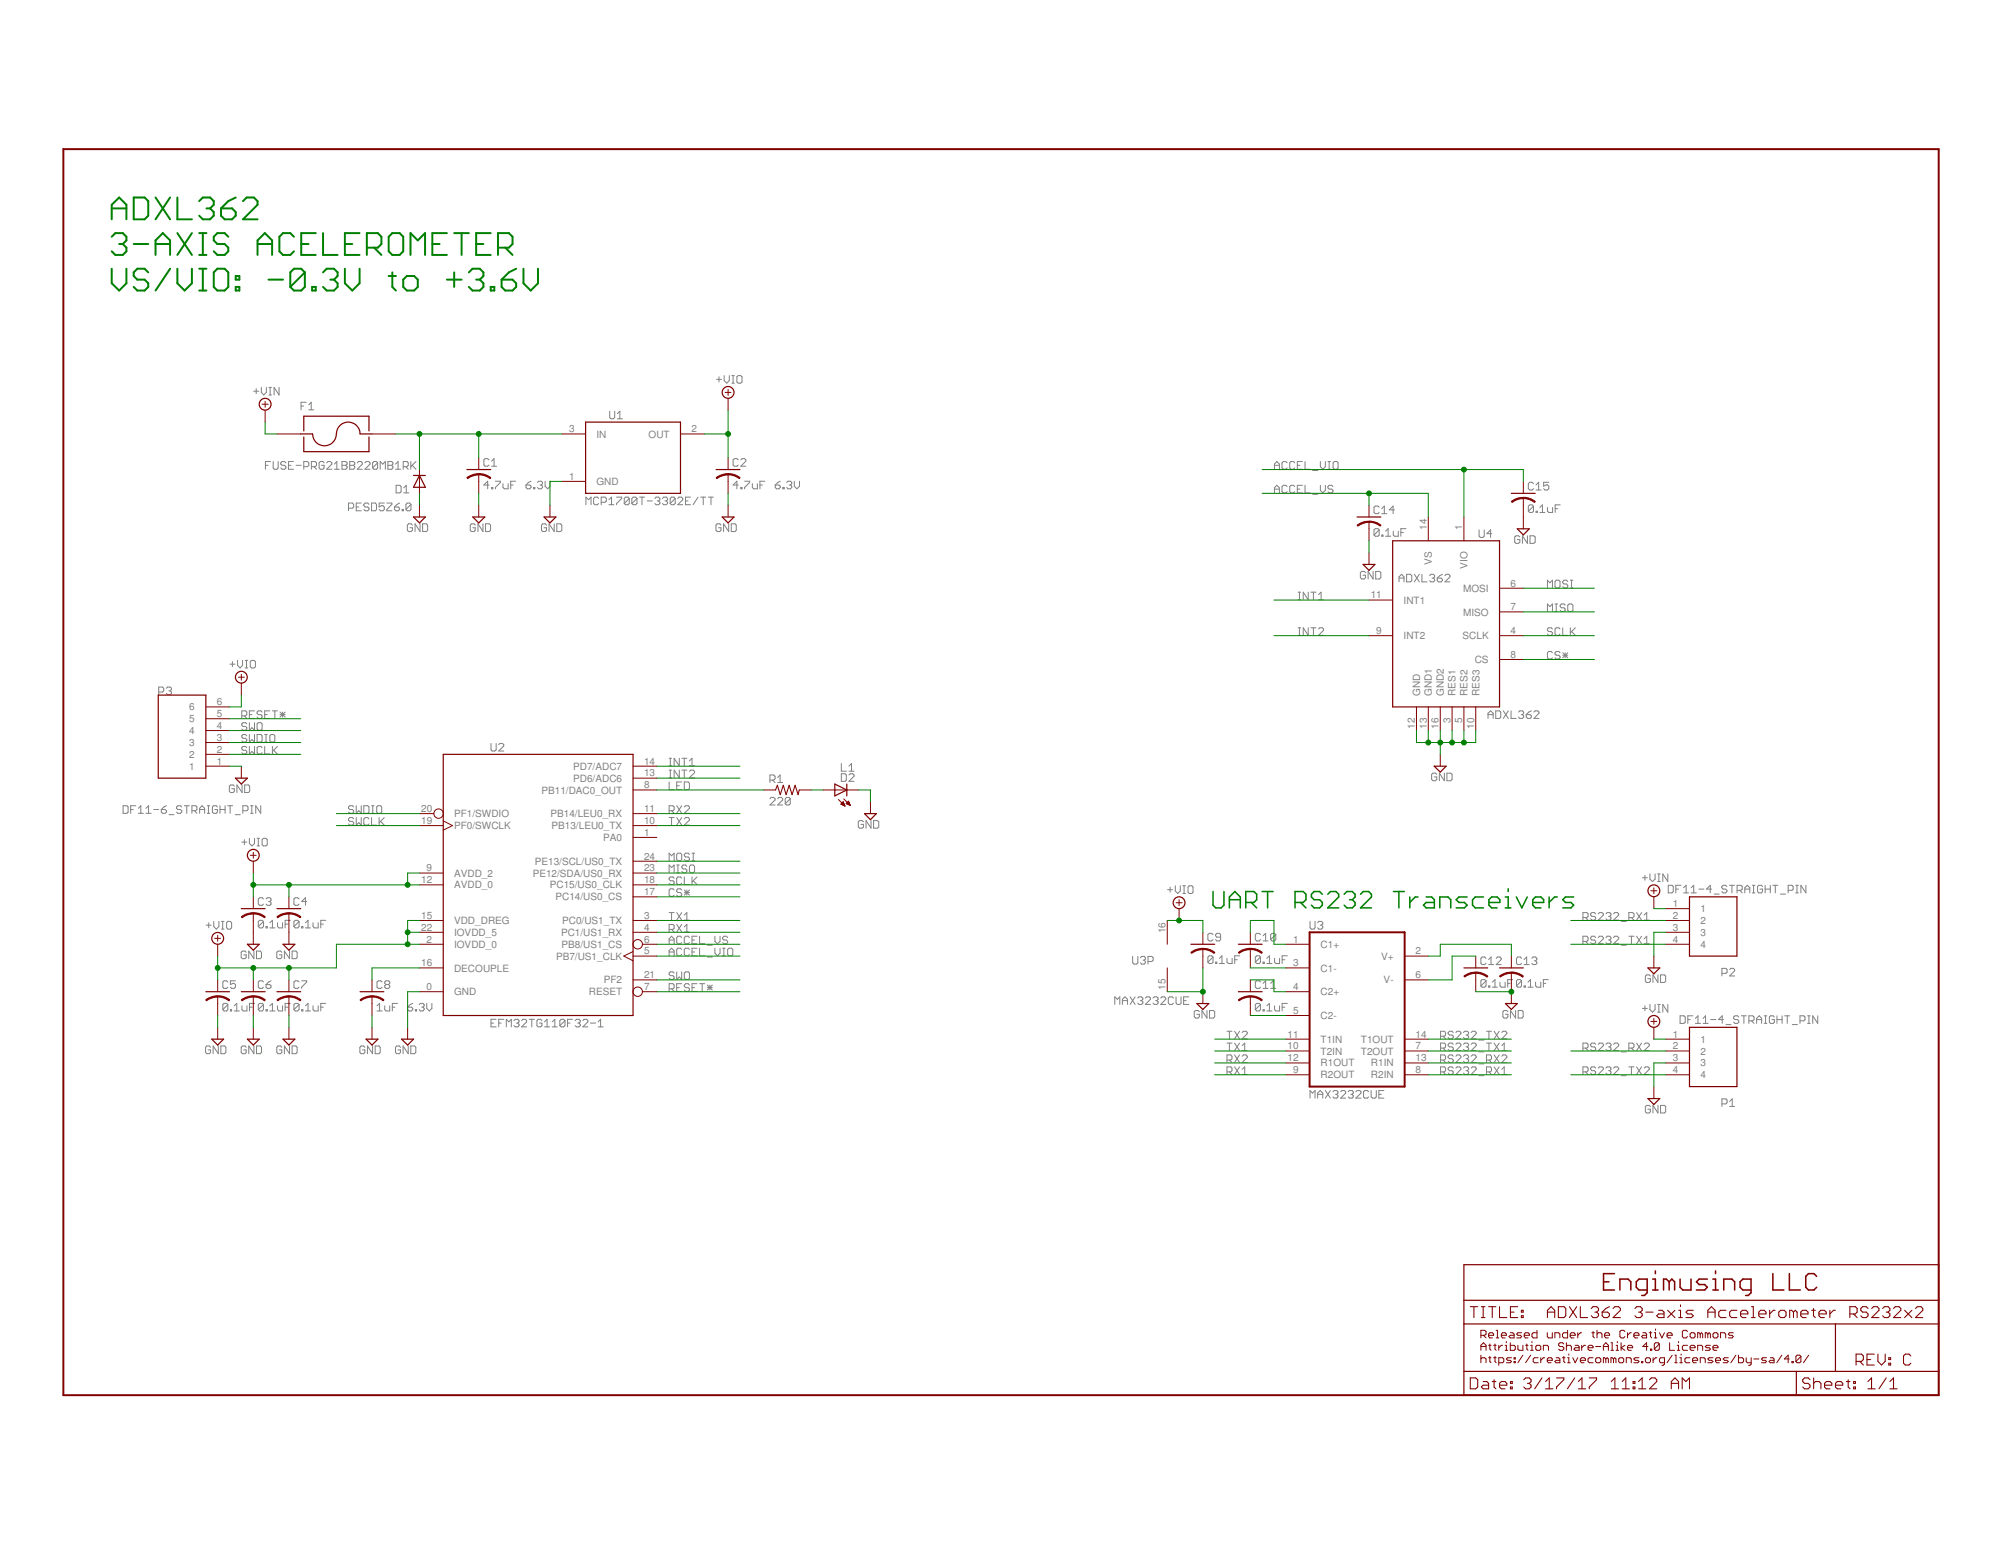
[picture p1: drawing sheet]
<svg xmlns="http://www.w3.org/2000/svg" width="279mm" height="216mm" viewBox="0 0 279 216" stroke-linecap="round" stroke-linejoin="round" font-family="sans-serif">
<defs><g id="words">
<g font-size="1.4" fill="#808080">
<text x="79.5" y="60.4">3</text>
<text x="83.3" y="61.1">IN</text>
<text x="90.6" y="61.1">OUT</text>
<text x="96.6" y="60.4">2</text>
<text x="79.5" y="67">1</text>
<text x="83.3" y="67.7">GND</text>
<text x="199.2" y="74" transform="rotate(-90 199.2 74)">14</text>
<text x="204.2" y="74" transform="rotate(-90 204.2 74)">1</text>
<text x="191.4" y="83.6">11</text>
<text x="199.9" y="78.9" transform="rotate(-90 199.9 78.9)">VS</text>
<text x="204.3" y="82.6">MOSI</text>
<text x="204.9" y="79.5" transform="rotate(-90 204.9 79.5)">VIO</text>
<text x="210.9" y="81.9">6</text>
<text x="192.2" y="88.5">9</text>
<text x="196" y="84.3">INT1</text>
<text x="196" y="89.3">INT2</text>
<text x="204.2" y="89.3">SCLK</text>
<text x="204.3" y="86">MISO</text>
<text x="210.9" y="85.2">7</text>
<text x="210.9" y="88.5">4</text>
<text x="205.9" y="92.6">CS</text>
<text x="210.9" y="91.9">8</text>
<text x="26.4" y="100.9">5</text>
<text x="26.4" y="99.2">6</text>
<text x="30.3" y="101.8">4</text>
<text x="30.3" y="100.1">5</text>
<text x="30.3" y="98.5">6</text>
<text x="197.5" y="101.8" transform="rotate(-90 197.5 101.8)">12</text>
<text x="198.3" y="97.2" transform="rotate(-90 198.3 97.2)">GND</text>
<text x="199.2" y="101.8" transform="rotate(-90 199.2 101.8)">13</text>
<text x="199.9" y="97.2" transform="rotate(-90 199.9 97.2)">GND1</text>
<text x="200.9" y="101.8" transform="rotate(-90 200.9 101.8)">16</text>
<text x="201.6" y="97.2" transform="rotate(-90 201.6 97.2)">GND2</text>
<text x="202.5" y="101" transform="rotate(-90 202.5 101)">3</text>
<text x="203.2" y="97.2" transform="rotate(-90 203.2 97.2)">RES1</text>
<text x="204.2" y="101" transform="rotate(-90 204.2 101)">5</text>
<text x="204.9" y="97.2" transform="rotate(-90 204.9 97.2)">RES2</text>
<text x="205.8" y="101.8" transform="rotate(-90 205.8 101.8)">10</text>
<text x="206.6" y="97.2" transform="rotate(-90 206.6 97.2)">RES3</text>
<text x="26.4" y="107.5">1</text>
<text x="26.4" y="105.8">2</text>
<text x="26.4" y="104.2">3</text>
<text x="26.4" y="102.5">4</text>
<text x="30.3" y="106.8">1</text>
<text x="30.3" y="105.1">2</text>
<text x="30.3" y="103.5">3</text>
<text x="80" y="107.5">PD7/ADC7</text>
<text x="89.9" y="106.8">14</text>
<text x="58.8" y="113.4">20</text>
<text x="75.6" y="110.8">PB11/DAC0_OUT</text>
<text x="80" y="109.2">PD6/ADC6</text>
<text x="89.9" y="110.1">8</text>
<text x="89.9" y="113.4">11</text>
<text x="89.9" y="108.4">13</text>
<text x="58.8" y="115.1">19</text>
<text x="63.4" y="115.8">PF0/SWCLK</text>
<text x="63.4" y="114.1">PF1/SWDIO</text>
<text x="76.9" y="114.1">PB14/LEU0_RX</text>
<text x="77" y="115.8">PB13/LEU0_TX</text>
<text x="84.2" y="117.4">PA0</text>
<text x="89.9" y="116.7">1</text>
<text x="89.9" y="115.1">10</text>
<text x="58.8" y="123.3">12</text>
<text x="59.6" y="121.7">9</text>
<text x="63.4" y="124.1">AVDD_0</text>
<text x="63.4" y="122.4">AVDD_2</text>
<text x="74.4" y="122.4">PE12/SDA/US0_RX</text>
<text x="74.7" y="120.8">PE13/SCL/US0_TX</text>
<text x="76.8" y="124.1">PC15/US0_CLK</text>
<text x="77.6" y="125.7">PC14/US0_CS</text>
<text x="89.9" y="125">17</text>
<text x="89.9" y="123.3">18</text>
<text x="89.9" y="121.7">23</text>
<text x="89.9" y="120">24</text>
<text x="58.8" y="130">22</text>
<text x="58.8" y="128.3">15</text>
<text x="59.6" y="131.6">2</text>
<text x="63.4" y="130.7">IOVDD_5</text>
<text x="63.4" y="129">VDD_DREG</text>
<text x="78.3" y="130.7">PC1/US1_RX</text>
<text x="78.5" y="129">PC0/US1_TX</text>
<text x="89.9" y="131.6">6</text>
<text x="89.9" y="128.3">3</text>
<text x="89.9" y="130">4</text>
<text x="162.7" y="130.3" transform="rotate(-90 162.7 130.3)">16</text>
<text x="180.6" y="131.6">1</text>
<text x="233.6" y="126.7">1</text>
<text x="233.6" y="128.3">2</text>
<text x="233.6" y="130">3</text>
<text x="233.6" y="131.6">4</text>
<text x="237.4" y="127.4">1</text>
<text x="237.4" y="129">2</text>
<text x="237.4" y="130.7">3</text>
<text x="58.8" y="134.9">16</text>
<text x="63.4" y="135.7">DECOUPLE</text>
<text x="63.4" y="132.4">IOVDD_0</text>
<text x="77.6" y="134">PB7/US1_CLK</text>
<text x="78.4" y="132.4">PB8/US1_CS</text>
<text x="84.3" y="137.3">PF2</text>
<text x="89.9" y="133.3">5</text>
<text x="89.9" y="136.6">21</text>
<text x="180.6" y="134.9">3</text>
<text x="184.4" y="132.4">C1+</text>
<text x="184.4" y="135.7">C1-</text>
<text x="192.8" y="134">V+</text>
<text x="193.2" y="137.3">V-</text>
<text x="197.6" y="133.3">2</text>
<text x="197.6" y="136.6">6</text>
<text x="237.4" y="132.4">4</text>
<text x="59.6" y="138.3">0</text>
<text x="63.4" y="139">GND</text>
<text x="82.2" y="139">RESET</text>
<text x="89.9" y="138.3">7</text>
<text x="162.7" y="138.2" transform="rotate(-90 162.7 138.2)">15</text>
<text x="180.6" y="138.3">4</text>
<text x="180.6" y="141.6">5</text>
<text x="184.4" y="139">C2+</text>
<text x="184.4" y="142.3">C2-</text>
<text x="179.8" y="148.2">12</text>
<text x="179.8" y="144.9">11</text>
<text x="179.8" y="146.5">10</text>
<text x="180.6" y="149.9">9</text>
<text x="184.4" y="148.9">R1OUT</text>
<text x="184.4" y="145.6">T1IN</text>
<text x="184.4" y="147.3">T2IN</text>
<text x="190" y="145.6">T1OUT</text>
<text x="190" y="147.3">T2OUT</text>
<text x="191.4" y="148.9">R1IN</text>
<text x="197.6" y="148.2">13</text>
<text x="197.6" y="149.9">8</text>
<text x="197.6" y="144.9">14</text>
<text x="197.6" y="146.5">7</text>
<text x="233.6" y="144.9">1</text>
<text x="233.6" y="146.5">2</text>
<text x="233.6" y="148.2">3</text>
<text x="233.6" y="149.9">4</text>
<text x="237.4" y="145.6">1</text>
<text x="237.4" y="147.3">2</text>
<text x="237.4" y="148.9">3</text>
<text x="184.4" y="150.6">R2OUT</text>
<text x="191.4" y="150.6">R2IN</text>
<text x="237.4" y="150.6">4</text>
</g>
</g></defs>
<g fill="none" stroke="#808080" stroke-width=".14">
<path d="M35.4 54.6h.7M35.8 54.3v.7M36.5 54.1v.7l.3 .4 .4-.4v-.7M37.5 55.2h.4M37.5 54.1h.4M37.7 54.1v1.1M39 54.1v1.1l-.7-1.1v1.1M42 56.7h.4M42.8 56.2h-.8v1M43.1 56.5l.4-.3v1M43.1 57.2h.7M85.1 57.4v.9l.2 .2h.4l.1-.2v-.9"/>
<path d="M86.2 58.5h.7M86.2 57.8l.4-.4v1.1M100.1 53h.7M100.4 52.6v.7M101.1 52.5v.6l.4 .4 .3-.4v-.6M102.2 53.5h.3M102.2 52.5h.3M102.4 52.5v1M102.9 52.6l.2-.1h.3l.2 .1v.7l-.2 .2h-.3l-.2-.2zM37.1 65h.3M37.8 64.5h-.7v1M38.1 64.5v.8l.2 .2h.4l.1-.2v-.8"/>
<path d="M39.9 64.6l-.2-.1h-.3l-.2 .1v.2l.2 .2h.3l.2 .2v.1l-.2 .2h-.3l-.2-.2M40.3 65h.3M41 64.5h-.7v1h.7M41.3 65h.8M42.4 65.2h.5l.2-.2v-.4l-.2-.1h-.5v1M43.5 65.2h.5l.2-.2v-.4l-.2-.1h-.5v1M43.8 65.2l.4 .3M45.3 64.6l-.2-.1h-.4l-.1 .1v.7l.1 .2h.4l.2-.2v-.3h-.4M45.6 64.6l.2-.1h.3l.2 .1v.2l-.7 .7h.7M46.7 65.5h.7M46.7 64.8l.3-.3v1M47.8 64.5h.5l.2 .1v.2l-.2 .2 .2 .2v.1l-.2 .2h-.5z"/>
<path d="M47.8 65h.5M48.7 71h.5l.2-.2v-.4l-.2-.1h-.5v1M48.8 64.5h.6l.1 .1v.2l-.1 .2 .1 .2v.1l-.1 .2h-.6zM48.8 65h.6M49.7 70.8h.4M49.9 64.6l.2-.1h.3l.2 .1v.2l-.7 .7h.7M50.4 70.3h-.7v1h.7M50.9 64.6l.2-.1h.4l.2 .1v.2l-.8 .7h.8M51.5 70.4l-.1-.1h-.4l-.2 .1v.2l.2 .2h.4l.1 .2v.1l-.1 .2h-.4l-.2-.2M51.9 70.3h.5l.2 .1v.7l-.2 .2h-.5zM52.7 64.6l-.1-.1h-.4l-.2 .1v.7M52.7 64.6v.7l-.1 .2h-.4l-.2-.2"/>
<path d="M52.7 64.6l-.7 .7M53.1 65.5v-1l.3 .3 .4-.3v1M53.7 70.3h-.8v.5l.4-.2h.2l.2 .2v.3l-.2 .2h-.4l-.2-.2M54 70.3h.7v.1l-.7 .7v.2h.7M54.2 64.5h.5l.2 .1v.2l-.2 .2 .2 .2v.1l-.2 .2h-.5zM54.2 65h.5M55.1 70.8h.5l.2 .2v.1l-.2 .2h-.3l-.2-.2zM55.2 65.5h.7M55.2 64.8l.4-.3v1M55.3 67.8h.5l.2 .1v.8l-.2 .1h-.5zM55.8 70.3l-.7 .5M56.2 71.1h.1v.2h-.1z"/>
<path d="M56.3 65.2h.5l.2-.2v-.4l-.2-.1h-.5v1M56.4 68.8h.7M56.4 68.1l.3-.3v1M56.7 65.2l.3 .3M57.4 64.5v1M57.4 70.4l-.2-.1h-.3l-.2 .1v.7M57.4 70.4v.7l-.2 .2h-.3l-.2-.2M57.4 70.4l-.7 .7M57.6 65l.5 .5M57.6 73.3l-.2-.1h-.4l-.1 .1v.7l.1 .2h.4l.2-.2v-.3h-.4M58.1 64.5l-.7 .7M58.7 73.2v1l-.7-1v1"/>
<path d="M59 73.2h.5l.2 .1v.7l-.2 .2h-.5zM66.4 73.3l-.2-.1h-.4l-.1 .1v.7l.1 .2h.4l.2-.2v-.3h-.4M67.4 73.2v1l-.7-1v1M67.8 73.2h.5l.2 .1v.7l-.2 .2h-.5zM68.3 67.7h-.7l.5-.5v1.1M68.3 64.2l-.2-.1h-.4l-.1 .1v.7l.1 .2h.4l.2-.2M68.6 68.1h.2v.2h-.2zM68.6 65.1h.7M68.6 64.4l.4-.3v1M69.2 67.2h.7v.2l-.7 .7v.2M70.2 67.5v.6l.2 .2h.6v-.8M71.3 67.7h.3"/>
<path d="M72 67.2h-.7v1.1M73.4 67.7h.6l.1 .2v.2l-.1 .2h-.4l-.2-.2zM74.1 67.2l-.3 .2-.4 .3M74.5 68.1h.2v.2h-.2zM75 67.4l.2-.2h.4l.2 .2v.1l-.2 .2M75.4 67.7h.2M75.6 67.7l.2 .2v.2l-.2 .2h-.4l-.2-.2M76.1 67.2v.7l.4 .4 .3-.4v-.7M76.3 73.3l-.2-.1h-.3l-.2 .1v.7l.2 .2h.3l.2-.2v-.3h-.3M77.4 73.2v1l-.7-1v1M77.7 73.2h.6l.1 .1v.7l-.1 .2h-.6zM81.8 70.5v-1.1l.4 .4 .3-.4v1.1"/>
<path d="M83.6 69.6l-.2-.2h-.3l-.2 .2v.7l.2 .2h.3l.2-.2M83.9 70.1h.6l.2-.1v-.4l-.2-.2h-.6v1.1M85 70.5h.7M85 69.8l.4-.4v1.1M86.1 69.4h.7v.2l-.7 .7v.2M87.9 69.6l-.2-.2h-.4l-.1 .2v.7M87.9 69.6v.7l-.2 .2h-.4l-.1-.2M87.9 69.6l-.7 .7M88.9 69.6l-.1-.2h-.4l-.2 .2v.7M88.9 69.6v.7l-.1 .2h-.4l-.2-.2M88.9 69.6l-.7 .7M89.3 69.4h.7"/>
<path d="M89.6 69.4v1.1M90.4 70h.7M91.4 69.6l.2-.2h.4l.1 .2v.2l-.1 .2M91.8 70h.2M92 70l.1 .1v.2l-.1 .2h-.4l-.2-.2M92.5 69.6l.2-.2h.3l.2 .2v.2l-.2 .2M92.9 70h.1M93 70l.2 .1v.2l-.2 .2h-.3l-.2-.2M94.3 69.6l-.2-.2h-.4l-.1 .2v.7M94.3 69.6v.7l-.2 .2h-.4l-.1-.2M94.3 69.6l-.7 .7M94.6 69.6l.2-.2h.4l.1 .2v.2l-.7 .7h.7"/>
<path d="M95.7 70h.4M96.4 69.4h-.7v1.1h.7M97.5 69.4l-.7 1.1M97.8 69.4h.8M98.2 69.4v1.1M98.9 69.4h.7M99.3 69.4v1.1M100.7 73.3l-.2-.1h-.4l-.1 .1v.7l.1 .2h.4l.2-.2v-.3h-.4M101.7 73.2v1l-.7-1v1M102.1 73.2h.5l.2 .1v.7l-.2 .2h-.5zM103.1 67.7h-.7l.5-.5v1.1M103.1 64.2l-.2-.1h-.3l-.2 .1v.7l.2 .2h.3l.2-.2"/>
<path d="M103.4 68.1h.2v.2h-.2zM103.4 64.2l.2-.1h.4l.1 .1v.2l-.7 .7h.7M104 67.2h.7v.2l-.7 .7v.2M105.1 67.5v.6l.1 .2h.5v-.8M106.1 67.7h.4M106.8 67.2h-.7v1.1M108.2 67.7h.6l.1 .2v.2l-.1 .2h-.4l-.2-.2zM108.9 67.2l-.7 .5M109.3 68.1h.2v.2h-.2zM109.9 67.4l.1-.2h.4l.2 .2v.1l-.2 .2M110.2 67.7h.2M110.4 67.7l.2 .2v.2l-.2 .2h-.4l-.1-.2"/>
<path d="M110.9 67.2v.7l.4 .4 .3-.4v-.7M177.9 65.5v-.7l.4-.3 .3 .3v.7M177.9 68.8v-.7l.4-.3 .3 .3v.7M177.9 65h.7M177.9 68.3h.7M179.7 64.6l-.2-.1h-.3l-.2 .1v.7l.2 .2h.3l.2-.2M179.7 67.9l-.2-.1h-.3l-.2 .1v.8l.2 .1h.3l.2-.1M180.8 64.6l-.2-.1h-.3l-.2 .1v.7l.2 .2h.3l.2-.2M180.8 67.9l-.2-.1h-.3l-.2 .1v.8l.2 .1h.3l.2-.1M181.1 65h.4M181.1 68.3h.4M181.9 64.5h-.8v1h.8"/>
<path d="M181.9 67.8h-.8v1h.8M182.2 64.5v1h.7M182.2 67.8v1h.7M183.3 69h.7M183.3 65.7h.7M184.4 64.5v.7l.3 .3 .4-.3v-.7M184.4 67.8v.7l.3 .3 .4-.3v-.7M185.4 64.5h.4M185.4 65.5h.4M185.6 64.5v1M186.1 67.9l-.2-.1h-.3l-.2 .1v.2l.2 .2h.3l.2 .2v.2l-.2 .1h-.3l-.2-.1M186.3 64.5h.4l.1 .1v.7l-.1 .2h-.4l-.2-.2v-.7z"/>
<path d="M190.7 80l-.2-.2h-.4l-.2 .2v.7l.2 .2h.4l.2-.2v-.4h-.4M191.7 79.8v1.1l-.7-1.1v1.1M192.1 79.8h.5l.2 .2v.7l-.2 .2h-.5zM192.6 70.8l-.2-.1h-.4l-.1 .1v.8l.1 .1h.4l.2-.1M192.6 74l-.2-.2h-.4l-.1 .2v.7M192.6 74v.7l-.2 .2h-.4l-.1-.2M192.6 74l-.7 .7M192.9 74.7h.2v.2h-.2zM192.9 71.7h.7M192.9 71l.4-.3v1M193.5 74.9h.7M193.5 74.2l.3-.4v1.1"/>
<path d="M194.5 74.2v.5l.2 .2h.5v-.7M194.7 71.2h-.7l.5-.5v1M195.6 74.4h.4M196.3 73.8h-.7v1.1M206.5 74v.9l.2 .2h.4l.1-.2v-.9M208.3 74.5h-.7l.5-.5v1.1M212.2 75l-.2-.2h-.3l-.2 .2v.7l.2 .2h.3l.2-.2v-.3h-.3M213.3 74.8v1.1l-.7-1.1v1.1M213.6 74.8h.6l.2 .2v.7l-.2 .2h-.6zM214.1 67.5l-.2-.1h-.3l-.2 .1v.7l.2 .2h.3l.2-.2M214.1 70.7l-.2-.2h-.3l-.2 .2v.7M214.1 70.7v.7l-.2 .2h-.3l-.2-.2"/>
<path d="M214.1 70.7l-.7 .7M214.5 71.4h.2v.2h-.2zM214.5 68.4h.7M214.5 67.7l.3-.3v1M215 71.6h.7M215 70.9l.4-.4v1.1M216.1 70.9v.5l.2 .2h.5v-.7M216.3 67.4h-.8v.5l.6-.2 .2 .2v.3l-.2 .2h-.4l-.2-.2M217.1 71h.4M217.8 70.5h-.7v1.1M22.2 96.6h.5l.2-.1v-.4l-.2-.2h-.5v1.1M23.2 96.1l.2-.2h.3l.2 .2v.2l-.2 .2"/>
<path d="M23.6 96.5h.1M23.7 96.5l.2 .1v.2l-.2 .2h-.3l-.2-.2M32.1 92.8h.7M32.4 92.4v.7M33.2 92.2v.7l.3 .4 .4-.4v-.7M33.8 100h.5l.2-.2v-.4l-.2-.1h-.5v1M34.1 100l.4 .3M34.2 93.3h.4M34.2 92.2h.4M34.4 92.2v1.1M34.8 99.8h.4M34.9 92.4l.2-.2h.4l.2 .2v.7l-.2 .2h-.4l-.2-.2z"/>
<path d="M35.5 99.3h-.7v1h.7M36.6 99.4l-.2-.1h-.3l-.2 .1v.2l.2 .2h.3l.2 .2v.1l-.2 .2h-.3l-.2-.2M37 99.8h.3M37.7 99.3h-.7v1h.7M38 99.3h.7M38.4 99.3v1M39.1 99.8h.7M39.1 99.4l.7 .7M39.5 99.4v.7M39.8 99.4l-.7 .7M181.3 87.7h.3M181.3 88.7h.3"/>
<path d="M181.3 83.8h.3M181.3 82.7h.3M181.4 82.7v1.1M181.4 87.7v1M182.7 82.7v1.1l-.7-1.1v1.1M182.7 87.7v1l-.7-1v1M183 87.7h.7M183 82.7h.7M183.4 82.7v1.1M183.4 87.7v1M184.1 87.8l.2-.1h.3l.2 .1v.2l-.7 .7h.7M184.1 83.8h.7"/>
<path d="M184.1 83l.4-.3v1.1M195.3 81.3v-.7l.4-.4 .3 .4v.7M195.3 80.7h.7M196.4 80.2h.5l.2 .2v.7l-.2 .2h-.5zM197.5 80.2l.7 1.1M198.2 80.2l-.7 1.1M198.5 80.2v1.1h.8M199.6 80.4l.2-.2h.4l.1 .2v.2l-.1 .1M200 80.7h.2M200.2 80.7l.1 .2v.2l-.1 .2h-.4l-.2-.2M200.7 80.7h.5l.2 .2v.2l-.2 .2h-.3l-.2-.2zM201.4 80.2l-.7 .5"/>
<path d="M201.8 80.4l.1-.2h.4l.2 .2v.2l-.7 .7h.7M207.8 99.8h.7M208.9 99.3h.5l.1 .1v.7l-.1 .2h-.5zM209.9 99.3l.7 1M210.6 99.3l-.7 1M211 99.3v1h.7M212 99.4l.2-.1h.4l.1 .1v.2l-.1 .2M212.4 99.8h.2M212.6 99.8l.1 .2v.1l-.1 .2h-.4l-.2-.2M213.1 99.8h.6l.1 .2v.1l-.1 .2h-.4l-.2-.2zM213.8 99.3l-.3 .1-.4 .4M214.2 99.4l.2-.1h.3l.2 .1v.2l-.7 .7h.7"/>
<path d="M216.1 82.1v-1.1l.3 .4 .4-.4v1.1M216.1 85.4v-1.1l.3 .4 .4-.4v1.1M216.8 87.8l-.2-.1h-.4l-.1 .1v.2l.1 .2h.4l.2 .2v.1l-.2 .2h-.4l-.1-.2M216.8 91.2l-.2-.2h-.4l-.1 .2v.7l.1 .1h.4l.2-.1M217.1 85.4h.4M217.1 84.3h.4M217.3 81h.4l.1 .2v.7l-.1 .2h-.4l-.2-.2v-.7zM217.3 84.3v1.1M217.8 87.8l-.1-.1h-.4l-.2 .1v.7l.2 .2h.4l.1-.2M217.8 91.2l-.1-.2h-.4l-.2 .2v.1l.2 .2h.4l.1 .2v.2l-.1 .1h-.4l-.2-.1M218.2 87.7v1h.7M218.2 91.5h.7"/>
<path d="M218.2 91.2l.7 .7M218.5 84.5l-.1-.2h-.4l-.2 .2v.2l.2 .2h.4l.1 .1v.2l-.1 .2h-.4l-.2-.2M218.5 91.2v.7M218.9 81.2l-.2-.2h-.3l-.2 .2v.2l.2 .2h.3l.2 .1v.2l-.2 .2h-.3l-.2-.2M218.9 84.5l.2-.2h.3l.2 .2v.7l-.2 .2h-.3l-.2-.2zM218.9 91.2l-.7 .7M219.3 81h.3M219.3 82.1h.3M219.3 87.7v1M219.4 81v1.1M219.4 88.2l.6 .5M220 87.7l-.7 .7"/>
<path d="M17.2 112.5h.5l.2 .2v.7l-.2 .2h-.5zM18.2 113.1h.4M19 112.5h-.8v1.1M19.3 113.6h.7M19.3 112.9l.4-.4v1.1M20.4 113.6h.7M20.4 112.9l.3-.4v1.1M21.5 113.1h.7M22.5 113.1h.6l.1 .1v.2l-.1 .2h-.4l-.2-.2zM23.2 112.5l-.3 .2-.4 .4M23.6 113.8h.7M25.4 112.7l-.2-.2h-.4l-.1 .2v.2l.1 .2h.4l.2 .1v.2l-.2 .2h-.4l-.1-.2"/>
<path d="M25.7 112.5h.7M26.1 112.5v1.1M26.8 113.2h.5l.2-.1v-.4l-.2-.2h-.5v1.1M27.2 113.2l.3 .4M27.9 113.1h.7M27.9 113.6v-.7l.3-.4 .4 .4v.7M28.9 113.6h.4M28.9 112.5h.4M29.1 112.5v1.1M30.4 112.7l-.2-.2h-.4l-.1 .2v.7l.1 .2h.4l.2-.2v-.3h-.4M30.7 113.1h.7M30.7 112.5v1.1"/>
<path d="M31.4 112.5v1.1M31.8 112.5h.7M32.1 112.5v1.1M32.7 109.8l-.1-.2h-.4l-.2 .2v.7l.2 .2h.4l.1-.2v-.3h-.3M32.9 113.8h.6M33.8 117.6h.7M33.8 109.6v1.1l-.7-1.1v1.1M33.9 113.2h.6l.1-.1v-.4l-.1-.2h-.6v1.1M34.1 117.3v.7M34.2 109.6h.5l.2 .2v.7l-.2 .2h-.5zM34.5 101.1l-.2-.2h-.4l-.1 .2v.2l.1 .2h.4l.2 .1v.2l-.2 .2h-.4l-.1-.2M34.5 102.8l-.2-.2h-.4l-.1 .2v.1l.1 .2h.4l.2 .2v.2l-.2 .1h-.4l-.1-.1"/>
<path d="M34.5 104.4l-.2-.2h-.4l-.1 .2v.2l.1 .2h.4l.2 .1v.2l-.2 .2h-.4l-.1-.2M34.8 100.9v1.1l.4-.4 .3 .4v-1.1M34.8 102.6v1l.4-.3 .3 .3v-1M34.8 104.2v1.1l.4-.4 .3 .4v-1.1M34.8 117.1v.7l.4 .3 .3-.3v-.7M35 113.6h.3M35 112.5h.3M35.2 112.5v1.1M35.9 118.1h.3M35.9 117.1h.3M35.9 101.1l.2-.2h.3l.2 .2v.7l-.2 .2h-.3l-.2-.2zM35.9 102.6h.5l.2 .2v.7l-.2 .1h-.5z"/>
<path d="M36.1 117.1v1M36.4 112.5v1.1l-.7-1.1v1.1M36.6 117.3l.2-.2h.3l.2 .2v.7l-.2 .1h-.3l-.2-.1zM36.6 104.4l-.2-.2h-.3l-.2 .2v.7l.2 .2h.3l.2-.2M37 104.2v1.1h.7M37 102.6h.3M37 103.6h.3M37.1 102.6v1M37.8 102.6h.4l.2 .2v.7l-.2 .1h-.4l-.1-.1v-.7zM38 104.2v1.1M38.2 104.8l.5 .5M38.7 104.2l-.7 .7"/>
<path d="M49.4 112.7l-.2-.2h-.3l-.2 .2v.2l.2 .2h.3l.2 .1v.2l-.2 .2h-.3l-.2-.2M49.4 114.4l-.2-.2h-.3l-.2 .2v.1l.2 .2h.3l.2 .2v.2l-.2 .1h-.3l-.2-.1M49.7 112.5v1.1l.4-.4 .3 .4v-1.1M49.7 114.2v1l.4-.3 .3 .3v-1M50.8 112.5h.6l.1 .2v.7l-.1 .2h-.6zM51.5 114.4l-.1-.2h-.4l-.2 .2v.7l.2 .1h.4l.1-.1M51.9 113.6h.3M51.9 112.5h.3M51.9 114.2v1h.7M52 112.5v1.1M52.6 112.7l.2-.2h.3l.2 .2v.7l-.2 .2h-.3l-.2-.2zM52.9 114.2v1"/>
<path d="M53.1 114.7l.6 .5M53.7 114.2l-.8 .7M68.6 103.8v.9l.1 .2h.4l.2-.2v-.9M69.6 104l.2-.2h.4l.1 .2v.2l-.7 .7h.7M93.4 113.2h.6l.1-.1v-.4l-.1-.2h-.6v1.1M93.4 109.2v1.1h.7M93.4 114.2h.7M93.4 107h.4M93.4 105.9h.4M93.4 108.6h.4M93.4 107.5h.4M93.6 105.9v1.1"/>
<path d="M93.6 107.5v1.1M93.8 113.2l.3 .4M93.8 114.2v1M94.5 112.5l.7 1.1M94.5 114.2l.7 1M94.5 109.7h.3M94.7 119.1h.3l.2 .2v.7l-.2 .2h-.3l-.2-.2v-.7zM94.8 105.9v1.1l-.7-1.1v1.1M94.8 107.5v1.1l-.7-1.1v1.1M95.2 109.2h-.7v1.1h.7M95.2 112.5l-.7 1.1M95.2 114.2l-.7 1"/>
<path d="M95.2 105.9h.7M95.2 107.5h.7M95.5 112.7l.2-.2h.4l.2 .2v.2l-.8 .7h.8M95.5 105.9v1.1M95.5 107.5v1.1M95.5 109.2h.6l.2 .2v.7l-.2 .2h-.6zM95.5 114.4l.2-.2h.4l.2 .2v.1l-.8 .7h.8M96.3 119.3l-.2-.2h-.4l-.2 .2v.2l.2 .2h.4l.2 .2v.1l-.2 .2h-.4l-.2-.2M96.3 106.3l.3-.4v1.1M96.3 107.7l.1-.2h.4l.2 .2v.2l-.7 .7h.7M96.3 107h.7M96.6 119.1h.4"/>
<path d="M96.8 119.1v1.1M107.5 111.5l.2-.1h.3l.2 .1v.2l-.7 .7h.7M107.5 108.9h.5l.2-.1v-.4l-.2-.2h-.5v1.1M107.9 108.9l.3 .4M108.6 111.5l.2-.1h.3l.2 .1v.2l-.7 .7h.7M108.6 108.6l.3-.4v1.1M108.6 109.3h.7M110.3 111.5v.7l-.1 .2h-.4l-.2-.2M110.3 111.5l-.1-.1h-.4l-.2 .1v.7M110.3 111.5l-.7 .7M117.5 106.6v1.1h.7M117.5 108.1h.5l.2 .1v.7l-.2 .2h-.5z"/>
<path d="M118.5 107.7h.8M118.5 107l.4-.4v1.1M118.5 108.2l.2-.1h.4l.2 .1v.2l-.8 .7h.8M120.6 114.8l-.2-.2h-.4l-.2 .2v.7l.2 .2h.4l.2-.2v-.4h-.4M121.6 114.6v1.1l-.7-1.1v1.1M122 114.6h.5l.2 .2v.7l-.2 .2h-.5zM200.6 108.1l-.2-.1h-.3l-.2 .1v.7l.2 .2h.3l.2-.2v-.3h-.3M201.7 108v1l-.7-1v1M202 108h.6l.2 .1v.7l-.2 .2h-.6zM207.8 100.3v-.7l.3-.3 .4 .3v.7M28.8 129.2h.7M29.1 128.9v.7"/>
<path d="M29.8 128.7v.7l.4 .4 .4-.4v-.7M30.9 129.8h.4M30.9 128.7h.4M31.1 128.7v1.1M31.8 137.1l-.2-.1h-.3l-.2 .1v.8l.2 .1h.3l.2-.1M31.8 128.7h.4l.1 .2v.7l-.1 .2h-.4l-.2-.2v-.7zM32.9 137h-.7v.5l.3-.2h.2l.2 .2v.4l-.2 .1h-.4l-.1-.1M34.4 133l-.2-.2h-.4l-.1 .2v.7l.1 .2h.4l.2-.2v-.4h-.4M35.5 132.8v1.1l-.8-1.1v1.1M35.8 132.8h.5l.2 .2v.7l-.2 .2h-.5zM36.8 125.5l-.2-.1h-.3l-.2 .1v.8l.2 .1h.3l.2-.1M36.8 128.7l-.2-.2h-.3l-.2 .2v.7"/>
<path d="M36.8 137.1l-.2-.1h-.3l-.2 .1v.8l.2 .1h.3l.2-.1M36.8 128.7v.7l-.2 .2h-.3l-.2-.2M36.8 128.7l-.7 .7M37.1 129.4h.2v.2h-.2zM37.1 137.5h.6l.1 .2v.2l-.1 .1h-.4l-.2-.1zM37.1 125.5l.2-.1h.4l.1 .1v.2l-.1 .2M37.5 125.9h.2M37.7 128.9l.3-.4v1.1M37.7 129.6h.7M37.7 125.9l.1 .2v.2l-.1 .1h-.4l-.2-.1M37.8 137l-.7 .5M38.8 128.9v.5l.1 .2h.6v-.7"/>
<path d="M39.3 133l-.1-.2h-.4l-.1 .2v.7l.1 .2h.4l.1-.2v-.4h-.3M39.8 129.1h.4M40.4 132.8v1.1l-.7-1.1v1.1M40.5 128.5h-.7v1.1M40.8 132.8h.5l.2 .2v.7l-.2 .2h-.5zM41.8 125.5l-.2-.1h-.4l-.2 .1v.8l.2 .1h.4l.2-.1M41.8 128.7l-.2-.2h-.4l-.2 .2v.7M41.8 137.1l-.2-.1h-.4l-.2 .1v.8l.2 .1h.4l.2-.1M41.8 128.7v.7l-.2 .2h-.4l-.2-.2M41.8 128.7l-.8 .7M42.1 129.4h.2v.2h-.2zM42.1 137h.7v.1l-.7 .8v.1"/>
<path d="M42.7 128.9l.3-.4v1.1M42.7 129.6h.6M42.8 125.9h-.7l.6-.5v1M43.7 128.9v.5l.2 .2h.5v-.7M44.8 129.1h.3M45.5 128.5h-.7v1.1M53.4 137.1l-.2-.1h-.4l-.2 .1v.8l.2 .1h.4l.2-.1M53.9 137.5l-.2-.2v-.2l.2-.1h.4l.1 .1v.2l-.1 .2M53.9 137.5l-.2 .2v.2l.2 .1h.4l.1-.1v-.2l-.1-.2M53.9 137.5h.4M93.4 120.2v-1.1l.4 .4 .3-.4v1.1M93.4 121.9v-1.1l.4 .4 .3-.4v1.1"/>
<path d="M93.4 129.8h.6l.1-.2v-.3l-.1-.2h-.6v1.1M93.4 131.8v-.7l.4-.4 .3 .4v.7M93.4 133.5v-.7l.4-.4 .3 .4v.7M93.4 138.1h.6l.1-.2v-.3l-.1-.2h-.6v1.1M93.4 127.4h.7M93.4 131.3h.7M93.4 132.9h.7M93.8 138.1l.3 .4M93.8 127.4v1.1M93.8 129.8l.3 .4M94.1 122.6l-.1-.1h-.4l-.2 .1v.2l.2 .2h.4l.1 .2v.2l-.1 .1h-.4l-.2-.1M94.1 124.3l-.1-.2h-.4l-.2 .2v.7l.2 .2h.4l.1-.2"/>
<path d="M94.1 135.9l-.1-.2h-.4l-.2 .2v.2l.2 .1h.4l.1 .2v.2l-.1 .2h-.4l-.2-.2M94.5 135.7v1.1l.3-.4 .4 .4v-1.1M94.5 137.9h.3M94.5 127.4l.7 1.1M94.5 129.1l.7 1.1M94.5 121.9h.3M94.5 120.8h.3M94.7 120.8v1.1M95.2 132.6l-.2-.2h-.3l-.2 .2v.7l.2 .2h.3l.2-.2M95.2 137.4h-.7v1.1h.7M95.2 122.6l-.2-.1h-.3l-.2 .1v.8l.2 .1h.3l.2-.1M95.2 124.3l-.2-.2h-.3l-.2 .2v.2l.2 .2h.3l.2 .1v.2l-.2 .2h-.3l-.2-.2"/>
<path d="M95.2 130.9l-.2-.2h-.3l-.2 .2v.7l.2 .2h.3l.2-.2M95.2 127.4l-.7 1.1M95.2 129.1l-.7 1.1M95.5 122.5v1h.8M95.5 135.9l.2-.2h.4l.2 .2v.7l-.2 .2h-.4l-.2-.2zM95.5 127.8l.4-.4v1.1M95.5 129.5l.4-.4v1.1M95.5 128.5h.8M95.5 130.2h.8M95.5 124.7h.8M95.5 124.3l.8 .7M95.9 121l-.2-.2h-.3l-.2 .2v.2l.2 .1h.3l.2 .2v.2l-.2 .2h-.3l-.2-.2"/>
<path d="M95.9 124.3v.7M96.3 132.6l-.2-.2h-.4l-.2 .2v.7l.2 .2h.4l.2-.2M96.3 137.6l-.2-.2h-.4l-.2 .2v.1l.2 .2h.4l.2 .2v.2l-.2 .2h-.4l-.2-.2M96.3 130.9l-.2-.2h-.4l-.2 .2v.7l.2 .2h.4l.2-.2M96.3 124.3l-.8 .7M96.4 120.8h.4l.2 .2v.7l-.2 .2h-.4l-.1-.2v-.7zM96.6 137.9h.4M96.6 122.5v1M96.6 131.3h.4M96.6 120.2h.4M96.6 132.9h.4M96.8 123l.5 .5"/>
<path d="M97.3 122.5l-.7 .7M97.3 132.4h-.7v1.1h.7M97.3 137.4h-.7v1.1h.7M97.3 130.7h-.7v1.1h.7M97.7 132.4v1.1h.7M97.7 137.4h.7M97.7 130.7v1.1h.7M98 137.4v1.1M98.8 133.6h.7M98.8 137.9h.7M98.8 137.6l.7 .7M98.8 132h.7"/>
<path d="M99.1 137.6v.7M99.5 137.6l-.7 .7M99.8 130.7v.8l.4 .3 .3-.3v-.8M99.8 132.4v.7l.4 .4 .3-.4v-.7M100.9 133.5h.4M100.9 132.4h.4M101.1 132.4v1.1M101.6 132.6l.2-.2h.4l.1 .2v.7l-.1 .2h-.4l-.2-.2zM101.6 130.9l-.2-.2h-.3l-.2 .2v.2l.2 .2h.3l.2 .2v.1l-.2 .2h-.3l-.2-.2M156.7 139.7h.7M157.8 139.2l.7 1.1M158.2 133.6v.9l.1 .1h.4l.2-.1v-.9"/>
<path d="M158.5 139.2l-.7 1.1M158.9 139.4l.1-.2h.4l.2 .2v.2l-.2 .1M159.2 139.7h.2M159.2 133.8l.2-.2h.4l.1 .2v.1l-.1 .2M159.4 139.7l.2 .2v.2l-.2 .2h-.4l-.1-.2M159.6 134.1h.2M159.8 134.1l.1 .2v.2l-.1 .1h-.4l-.2-.1M159.9 139.4l.2-.2h.4l.1 .2v.2l-.7 .7h.7M160.3 134.3h.5l.2-.2v-.3l-.2-.2h-.5v1M161 139.4l.2-.2h.3l.2 .2v.2l-.2 .1M161.4 139.7h.1M161.5 139.7l.2 .2v.2l-.2 .2h-.3l-.2-.2"/>
<path d="M162.1 139.4l.1-.2h.4l.2 .2v.2l-.7 .7h.7M163 124.2h.7M163.4 123.9v.7M163.9 139.4l-.2-.2h-.4l-.2 .2v.7l.2 .2h.4l.2-.2M164.1 123.7v.7l.3 .4 .4-.4v-.7M164.2 139.2v.9l.2 .2h.3l.2-.2v-.9M165.2 124.8h.3M165.2 123.7h.3M165.3 139.7h.3M165.3 123.7v1.1M166 139.2h-.7v1.1h.7M166.1 123.7h.3l.2 .2v.7l-.2 .2h-.3l-.2-.2v-.7z"/>
<path d="M169.4 130.5l-.2-.2h-.4l-.1 .2v.7l.1 .2h.4l.2-.2M169.4 133.7l-.2-.2h-.4l-.1 .2v.7M169.4 133.7v.7l-.2 .2h-.4l-.1-.2M169.4 133.7l-.7 .7M169.7 134.4h.2v.2h-.2zM170.3 134.6h.7M170.3 133.8l.3-.3v1.1M170.4 130.9h-.5l-.2-.2v-.2l.2-.2h.4l.1 .2v.7l-.1 .2h-.4l-.2-.2M171.3 133.8v.6l.2 .2h.5v-.8M172.4 134h.4M173.1 133.5h-.7v1.1M176 133.7l-.2-.2h-.3l-.2 .2v.7"/>
<path d="M176 133.7v.7l-.2 .2h-.3l-.2-.2M176 130.5l-.2-.2h-.3l-.2 .2v.7l.2 .2h.3l.2-.2M176 137.1l-.2-.1h-.3l-.2 .1v.8l.2 .1h.3l.2-.1M176 133.7l-.7 .7M176.4 134.4h.1v.2h-.1zM176.4 138h.7M176.4 131.4h.7M176.4 130.7l.3-.4v1.1M176.4 137.3l.3-.3v1M176.9 134.6h.7M176.9 133.8l.3-.3v1.1M177.4 138h.7"/>
<path d="M177.4 137.3l.4-.3v1M178 133.8v.6l.1 .2h.6v-.8M178.1 130.5l-.2-.2h-.3l-.2 .2v.7M178.1 130.5v.7l-.2 .2h-.3l-.2-.2M178.1 130.5l-.7 .7M179 134h.4M179.7 133.5h-.7v1.1M182.9 128.7v.9l.2 .2h.4l.1-.2v-.9M184 128.9l.1-.2h.4l.2 .2v.1l-.2 .2M184.3 129.2h.2M184.5 129.2l.2 .2v.2l-.2 .2h-.4l-.1-.2M207.5 133.8l-.2-.2h-.4l-.1 .2v.7l.1 .2h.4l.2-.2"/>
<path d="M207.5 137l-.2-.2h-.4l-.1 .2v.7M207.5 137v.7l-.2 .2h-.4l-.1-.2M207.5 137l-.7 .7M207.9 137.7h.1v.2h-.1zM207.9 134.7h.7M207.9 134l.3-.4v1.1M208.4 137.9h.7M208.4 137.2l.3-.4v1.1M208.9 133.8l.2-.2h.3l.2 .2v.2l-.7 .7h.7M209.4 137.2v.5l.2 .2h.6v-.7M210.5 137.3h.4M211.2 136.8h-.7v1.1"/>
<path d="M212.4 137l-.1-.2h-.4l-.1 .2v.7M212.4 137v.7l-.1 .2h-.4l-.1-.2M212.4 133.8l-.1-.2h-.4l-.1 .2v.7l.1 .2h.4l.1-.2M212.4 137l-.6 .7M212.8 137.7h.2v.2h-.2zM212.8 134.7h.7M212.8 134l.4-.4v1.1M213.4 137.9h.7M213.4 137.2l.3-.4v1.1M213.9 133.8l.2-.2h.3l.2 .2v.2l-.2 .2M214.2 134.2h.2M214.4 137.2v.5l.2 .2h.5v-.7"/>
<path d="M214.4 134.2l.2 .2v.1l-.2 .2h-.3l-.2-.2M215.5 137.3h.3M216.2 136.8h-.7v1.1M221 128.1h.6l.1-.1v-.4l-.1-.2h-.6v1.1M221 131.5h.6l.1-.2v-.4l-.1-.2h-.6v1.1M221.4 128.1l.3 .4M221.4 131.5l.3 .3M222.8 127.6l-.2-.2h-.3l-.2 .2v.2l.2 .2h.3l.2 .1v.2l-.2 .2h-.3l-.2-.2M222.8 130.9l-.2-.2h-.3l-.2 .2v.2l.2 .2h.3l.2 .2v.1l-.2 .2h-.3l-.2-.2M223.2 127.6l.2-.2h.3l.2 .2v.2l-.7 .7h.7M223.2 130.9l.2-.2h.3l.2 .2v.2l-.7 .7h.7M224.2 127.6l.2-.2h.4l.1 .2v.2l-.1 .2"/>
<path d="M224.2 130.9l.2-.2h.4l.1 .2v.2l-.1 .2M224.6 128h.2M224.6 131.3h.2M224.8 128l.1 .1v.2l-.1 .2h-.4l-.2-.2M224.8 131.3l.1 .2v.1l-.1 .2h-.4l-.2-.2M225.3 127.6l.2-.2h.3l.2 .2v.2l-.7 .7h.7M225.3 130.9l.2-.2h.3l.2 .2v.2l-.7 .7h.7M226.4 128.7h.7M226.4 132h.7M227.4 128.1h.6l.2-.1v-.4l-.2-.2h-.6v1.1M227.4 130.7h.8M227.8 130.7v1.1"/>
<path d="M227.8 128.1l.4 .4M228.5 127.4l.7 1.1M228.5 130.7l.7 1.1M229.2 127.4l-.7 1.1M229.2 130.7l-.7 1.1M229.3 122.6h.7M229.6 128.5h.7M229.6 127.8l.3-.4v1.1M229.6 131.1l.3-.4v1.1M229.6 131.8h.7M229.7 122.2v.7M230.4 122v.8l.3 .3 .4-.3v-.8"/>
<path d="M230.4 136.3l-.1-.2h-.4l-.2 .2v.7l.2 .2h.4l.1-.2v-.3h-.3M231.5 123.1h.3M231.5 122h.3M231.5 136.1v1.1l-.7-1.1v1.1M231.6 122v1.1M231.9 136.1h.5l.2 .2v.7l-.2 .2h-.5zM232.9 122v1.1l-.7-1.1v1.1M232.9 123.6h.6l.1 .2v.7l-.1 .2h-.6zM234 124.2h.4M234.7 123.6h-.7v1.1M235.1 124.7h.7M235.1 124l.3-.4v1.1"/>
<path d="M236.1 124.7h.8M236.1 124l.4-.4v1.1M237.2 124.2h.7M239 124.2h-.7l.5-.6v1.1M239.4 124.9h.7M240.4 135.9h.6l.2-.1v-.4l-.2-.2h-.6v1.1M241.1 123.8l-.2-.2h-.3l-.2 .2v.2l.2 .2h.3l.2 .1v.2l-.2 .2h-.3l-.2-.2M241.5 123.6h.7M241.5 135.4l.2-.2h.3l.2 .2v.2l-.7 .7h.7M241.8 123.6v1.1M242.5 124.3h.6l.2-.1v-.4l-.2-.2h-.6v1.1M242.9 124.3l.4 .4"/>
<path d="M243.6 124.2h.7M243.6 124.7v-.7l.4-.4 .3 .4v.7M244.7 124.7h.3M244.7 123.6h.3M244.9 123.6v1.1M246.1 123.8l-.2-.2h-.3l-.2 .2v.7l.2 .2h.3l.2-.2v-.3h-.4M246.5 124.2h.7M246.5 123.6v1.1M247.2 123.6v1.1M247.5 123.6h.7M247.9 123.6v1.1M248.6 124.9h.7"/>
<path d="M249.7 124.3h.5l.2-.1v-.4l-.2-.2h-.5v1.1M250.7 124.7h.4M250.7 123.6h.4M250.9 123.6v1.1M252.2 123.6v1.1l-.7-1.1v1.1M29.4 146.3l-.2-.2h-.3l-.2 .2v.7l.2 .2h.3l.2-.2v-.4h-.3M30.5 146.1v1.1l-.7-1.1v1.1M30.8 146.1h.6l.1 .2v.7l-.1 .2h-.6zM31.8 140.3v.7l-.2 .2h-.3l-.2-.2M31.8 140.3l-.2-.2h-.3l-.2 .2v.7M31.8 140.3l-.7 .7M32.2 141h.1v.2h-.1z"/>
<path d="M32.7 141.2h.7M32.7 140.5l.4-.4v1.1M33.8 140.5v.5l.2 .2h.5v-.7M34.4 146.3l-.2-.2h-.4l-.1 .2v.7l.1 .2h.4l.2-.2v-.4h-.4M34.8 140.7h.4M35.5 146.1v1.1l-.8-1.1v1.1M35.6 140.1h-.8v1.1M35.8 146.1h.5l.2 .2v.7l-.2 .2h-.5zM36.8 140.3v.7l-.2 .2h-.3l-.2-.2M36.8 140.3l-.2-.2h-.3l-.2 .2v.7M36.8 140.3l-.7 .7M37.1 141h.2v.2h-.2z"/>
<path d="M37.7 141.2h.7M37.7 140.5l.3-.4v1.1M38.8 140.5v.5l.1 .2h.6v-.7M39.3 146.3l-.1-.2h-.4l-.1 .2v.7l.1 .2h.4l.1-.2v-.4h-.3M39.8 140.7h.4M40.4 146.1v1.1l-.7-1.1v1.1M40.5 140.1h-.7v1.1M40.8 146.1h.5l.2 .2v.7l-.2 .2h-.5zM41.8 140.3v.7l-.2 .2h-.4l-.2-.2M41.8 140.3l-.2-.2h-.4l-.2 .2v.7M41.8 140.3l-.8 .7M42.1 141h.2v.2h-.2z"/>
<path d="M42.7 141.2h.6M42.7 140.5l.3-.4v1.1M43.7 140.5v.5l.2 .2h.5v-.7M44.8 140.7h.3M45.5 140.1h-.7v1.1M50.9 146.3l-.1-.2h-.4l-.2 .2v.7l.2 .2h.4l.1-.2v-.4h-.3M52 146.1v1.1l-.7-1.1v1.1M52.4 146.1h.5l.2 .2v.7l-.2 .2h-.5zM52.6 140.5l.4-.4v1.1M52.6 141.2h.8M53.7 140.5v.5l.2 .2h.5v-.7M54.8 140.7h.3"/>
<path d="M55.5 140.1h-.7v1.1M55.9 146.3l-.1-.2h-.4l-.2 .2v.7l.2 .2h.4l.1-.2v-.4h-.3M56.9 140.7h.5l.2 .1v.2l-.2 .2h-.3l-.2-.2zM57 146.1v1.1l-.7-1.1v1.1M57.4 146.1h.5l.2 .2v.7l-.2 .2h-.5zM57.6 140.1l-.3 .2-.4 .4M58 141h.2v.2h-.2zM58.5 140.3l.2-.2h.4l.1 .2v.2l-.1 .2M58.9 140.7h.2M59.1 140.7l.1 .1v.2l-.1 .2h-.4l-.2-.2M59.6 140.1v.7l.3 .4 .4-.4v-.7M68.6 142.9h.3"/>
<path d="M69.3 142.3h-.7v1.1h.7M69.6 142.9h.4M70.3 142.3h-.7v1.1M70.7 143.4v-1.1l.4 .4 .3-.4v1.1M71.8 142.5l.1-.2h.4l.2 .2v.2l-.2 .2M72.1 142.9h.2M72.3 142.9l.2 .2v.1l-.2 .2h-.4l-.1-.2M72.8 142.5l.2-.2h.4l.1 .2v.2l-.7 .7h.7M73.9 142.3h.7M74.3 142.3v1.1M75.7 142.5l-.2-.2h-.4l-.1 .2v.7l.1 .2h.4l.2-.2v-.3h-.4M76 143.4h.8"/>
<path d="M76 142.7l.4-.4v1.1M77.1 143.4h.7M77.1 142.7l.4-.4v1.1M78.9 142.5l-.2-.2h-.3l-.2 .2v.7M78.9 142.5v.7l-.2 .2h-.3l-.2-.2M78.9 142.5l-.7 .7M79.2 142.9h.4M79.9 142.3h-.7v1.1M80.3 142.5l.2-.2h.3l.2 .2v.2l-.2 .2M80.7 142.9h.1M80.8 142.9l.2 .2v.1l-.2 .2h-.3l-.2-.2M81.4 142.5l.2-.2h.3l.2 .2v.2l-.7 .7h.7"/>
<path d="M82.4 142.9h.8M83.5 143.4h.7M83.5 142.7l.4-.4v1.1M155.7 140.3v-1.1l.3 .4 .4-.4v1.1M156.7 140.3v-.7l.4-.4 .3 .4v.7M167.5 141.3l-.2-.2h-.4l-.1 .2v.7l.1 .2h.4l.2-.2v-.4h-.4M168.5 141.1v1.1l-.7-1.1v1.1M168.9 141.1h.5l.2 .2v.7l-.2 .2h-.5zM171.3 148h.6l.1-.2v-.3l-.1-.2h-.6v1.1M171.3 149.7h.6l.1-.2v-.3l-.1-.2h-.6v1.1M171.3 145.7h.7M171.3 144h.7"/>
<path d="M171.7 148l.3 .4M171.7 144v1.1M171.7 145.7v1M171.7 149.7l.3 .4M172.4 147.3l.7 1.1M172.4 145.7l.7 1M172.4 149l.7 1.1M172.4 144l.7 1.1M173.1 147.3l-.7 1.1M173.1 145.7l-.7 1M173.1 149l-.7 1.1M173.1 144l-.7 1.1"/>
<path d="M173.4 147.5l.2-.2h.4l.2 .2v.2l-.8 .7h.8M173.4 146.7h.8M173.4 144.2l.2-.2h.4l.2 .2v.2l-.8 .7h.8M173.4 150.1h.8M173.4 146l.4-.3v1M173.4 149.3l.4-.3v1.1M176 140.3v.7l-.2 .2h-.3l-.2-.2M176 140.3l-.2-.2h-.3l-.2 .2v.7M176 140.3l-.7 .7M176.4 141h.1v.2h-.1zM176.9 141.2h.7M176.9 140.5l.3-.4v1.1"/>
<path d="M178 140.5v.5l.1 .2h.6v-.7M179 140.7h.4M179.7 140.1h-.7v1.1M182.9 153.4v-1.1l.4 .4 .3-.4v1.1M184 153.4v-.7l.3-.4 .4 .4v.7M184 152.8h.7M185.1 152.3l.7 1.1M185.8 152.3l-.7 1.1M186.1 152.5l.2-.2h.3l.2 .2v.2l-.2 .1M186.5 152.8h.1M186.6 152.8l.2 .2v.2l-.2 .2h-.3l-.2-.2M187.2 152.5l.2-.2h.3l.2 .2v.2l-.7 .7h.7"/>
<path d="M188.3 152.5l.1-.2h.4l.2 .2v.2l-.2 .1M188.6 152.8h.2M188.8 152.8l.2 .2v.2l-.2 .2h-.4l-.1-.2M189.3 152.5l.2-.2h.4l.1 .2v.2l-.7 .7h.7M191.1 152.5l-.2-.2h-.3l-.2 .2v.7l.2 .2h.3l.2-.2M191.5 152.3v.9l.1 .2h.4l.2-.2v-.9M192.5 152.8h.4M193.2 152.3h-.7v1.1h.7M201.1 144.7h.6l.1-.2v-.3l-.1-.2h-.6v1.1M201.1 146.4h.6l.1-.2v-.4l-.1-.1h-.6v1M201.1 148h.6l.1-.2v-.3l-.1-.2h-.6v1.1M201.1 149.7h.6l.1-.2v-.3l-.1-.2h-.6v1.1"/>
<path d="M201.5 148l.3 .4M201.5 144.7l.3 .4M201.5 149.7l.3 .4M201.5 146.4l.3 .3M202.9 147.5l-.2-.2h-.3l-.2 .2v.2l.2 .1h.3l.2 .2v.2l-.2 .2h-.3l-.2-.2M202.9 144.2l-.2-.2h-.3l-.2 .2v.2l.2 .1h.3l.2 .2v.2l-.2 .2h-.3l-.2-.2M202.9 145.8l-.2-.1h-.3l-.2 .1v.2l.2 .2h.3l.2 .2v.2l-.2 .1h-.3l-.2-.1M202.9 149.2l-.2-.2h-.3l-.2 .2v.1l.2 .2h.3l.2 .2v.2l-.2 .2h-.3l-.2-.2M203.3 145.8l.2-.1h.3l.2 .1v.2l-.7 .7h.7M203.3 147.5l.2-.2h.3l.2 .2v.2l-.7 .7h.7M203.3 144.2l.2-.2h.3l.2 .2v.2l-.7 .7h.7M203.3 149.2l.2-.2h.3l.2 .2v.1l-.7 .8h.7"/>
<path d="M204.3 147.5l.2-.2h.4l.2 .2v.2l-.2 .1M204.3 144.2l.2-.2h.4l.2 .2v.2l-.2 .1M204.3 145.8l.2-.1h.4l.2 .1v.2l-.2 .2M204.3 149.2l.2-.2h.4l.2 .2v.1l-.2 .2M204.7 147.8h.2M204.7 146.2h.2M204.7 144.5h.2M204.7 149.5h.2M204.9 147.8l.2 .2v.2l-.2 .2h-.4l-.2-.2M204.9 144.5l.2 .2v.2l-.2 .2h-.4l-.2-.2M204.9 146.2l.2 .2v.2l-.2 .1h-.4l-.2-.1M204.9 149.5l.2 .2v.2l-.2 .2h-.4l-.2-.2"/>
<path d="M205.4 147.5l.2-.2h.4l.1 .2v.2l-.7 .7h.7M205.4 144.2l.2-.2h.4l.1 .2v.2l-.7 .7h.7M205.4 145.8l.2-.1h.4l.1 .1v.2l-.7 .7h.7M205.4 149.2l.2-.2h.4l.1 .2v.1l-.7 .8h.7M206.5 148.6h.7M206.5 146.9h.7M206.5 145.2h.7M206.5 150.2h.7M207.6 148h.5l.2-.2v-.3l-.2-.2h-.5v1.1M207.6 149.7h.5l.2-.2v-.3l-.2-.2h-.5v1.1M207.6 145.7h.7M207.6 144h.7"/>
<path d="M207.9 148l.4 .4M207.9 144v1.1M207.9 145.7v1M207.9 149.7l.4 .4M208.6 147.3l.7 1.1M208.6 144l.7 1.1M208.6 149l.7 1.1M208.6 145.7l.7 1M209.3 147.3l-.7 1.1M209.3 144l-.7 1.1M209.3 149l-.7 1.1M209.3 145.7l-.7 1"/>
<path d="M209.7 147.5l.2-.2h.3l.2 .2v.2l-.7 .7h.7M209.7 144.2l.2-.2h.3l.2 .2v.2l-.7 .7h.7M209.7 146.7h.7M209.7 150.1h.7M209.7 149.3l.3-.3v1.1M209.7 146l.3-.3v1M210.5 141.3l-.1-.2h-.4l-.2 .2v.7l.2 .2h.4l.1-.2v-.4h-.3M211.6 141.1v1.1l-.7-1.1v1.1M212 141.1h.5l.2 .2v.7l-.2 .2h-.5zM221 146.4h.6l.1-.2v-.4l-.1-.1h-.6v1M221 149.7h.6l.1-.2v-.3l-.1-.2h-.6v1.1M221.4 146.4l.3 .3"/>
<path d="M221.4 149.7l.3 .4M222.8 145.8l-.2-.1h-.3l-.2 .1v.2l.2 .2h.3l.2 .2v.2l-.2 .1h-.3l-.2-.1M222.8 149.2l-.2-.2h-.3l-.2 .2v.1l.2 .2h.3l.2 .2v.2l-.2 .2h-.3l-.2-.2M223.2 145.8l.2-.1h.3l.2 .1v.2l-.7 .7h.7M223.2 149.2l.2-.2h.3l.2 .2v.1l-.7 .8h.7M224.2 145.8l.2-.1h.4l.1 .1v.2l-.1 .2M224.2 149.2l.2-.2h.4l.1 .2v.1l-.1 .2M224.6 146.2h.2M224.6 149.5h.2M224.8 146.2l.1 .2v.2l-.1 .1h-.4l-.2-.1M224.8 149.5l.1 .2v.2l-.1 .2h-.4l-.2-.2M225.3 145.8l.2-.1h.3l.2 .1v.2l-.7 .7h.7"/>
<path d="M225.3 149.2l.2-.2h.3l.2 .2v.1l-.7 .8h.7M226.4 146.9h.7M226.4 150.2h.7M227.4 146.4h.6l.2-.2v-.4l-.2-.1h-.6v1M227.4 149h.8M227.8 146.4l.4 .3M227.8 149v1.1M228.5 145.7l.7 1M228.5 149l.7 1.1M229.2 145.7l-.7 1M229.2 149l-.7 1.1M229.3 140.8h.7"/>
<path d="M229.6 145.8l.2-.1h.3l.2 .1v.2l-.7 .7h.7M229.6 149.2l.2-.2h.3l.2 .2v.1l-.7 .8h.7M229.7 140.5v.7M230.4 140.3v.7l.3 .4 .4-.4v-.7M230.4 154.5l-.1-.1h-.4l-.2 .1v.8l.2 .1h.4l.1-.1v-.4h-.3M231.5 140.3h.3M231.5 141.4h.3M231.5 154.4v1l-.7-1v1M231.6 140.3v1.1M231.9 154.4h.5l.2 .1v.8l-.2 .1h-.5zM232.9 140.3v1.1l-.7-1.1v1.1M234.6 141.9h.5l.2 .1v.7l-.2 .2h-.5z"/>
<path d="M235.7 142.4h.3M236.4 141.9h-.7v1M236.7 142.9h.7M236.7 142.2l.4-.3v1M237.8 142.9h.7M237.8 142.2l.3-.3v1M238.9 142.4h.7M240.4 154.2h.6l.2-.2v-.4l-.2-.1h-.6v1M240.6 142.4h-.7l.6-.5v1M241 143.1h.7M241.5 153.8l.4-.3v1M241.5 154.5h.7"/>
<path d="M242.8 142l-.2-.1h-.3l-.2 .1v.2l.2 .2h.3l.2 .2v.1l-.2 .2h-.3l-.2-.2M243.1 141.9h.7M243.5 141.9v1M244.2 142.6h.5l.2-.2v-.4l-.2-.1h-.5v1M244.6 142.6l.3 .3M245.3 142.4h.7M245.3 142.9v-.7l.3-.3 .4 .3v.7M246.3 142.9h.4M246.3 141.9h.4M246.5 141.9v1M247.8 142l-.2-.1h-.4l-.1 .1v.7l.1 .2h.4l.2-.2v-.3h-.4M248.1 142.4h.7"/>
<path d="M248.1 141.9v1M248.8 141.9v1M249.2 141.9h.7M249.6 141.9v1M250.3 143.1h.7M251.3 142.6h.6l.1-.2v-.4l-.1-.1h-.6v1M252.4 142.9h.4M252.4 141.9h.4M252.6 141.9v1M253.8 141.9v1l-.7-1v1"/>
</g>
<path d="M8.8 20.8h261.9v174h-261.9zM182.9 130.2h13.2v21.5h-13.2z" fill="none" stroke="#800000" stroke-width=".28"/>
<g fill="none" stroke="#800000" stroke-width=".17">
<path d="M81.8 58.9h13.2v10h-13.2zM42 60.6h1.6a1.7 1.7 0 0 0 1.9 1.6 1.7 1.7 0 0 0 1.5-1.9 1.65 1.65 0 0 1 1.8-1.4 1.65 1.65 0 0 1 1.5 1.7h1.6M42.4 60.2v-2.1h9.1v2.1M42.4 61v2.1h9.1v-2.1M57.7 72.2h1.7l-.8 .8zM57.7 66.4h1.7M58.6 66.4l.8 1.7h-1.7zM65.2 65.6h3.3M66 72.2h1.7l-.9 .8zM76 72.2h1.6l-.8 .8zM100 65.6h3.3M100.8 72.2h1.7l-.8 .8z"/>
<path d="M189.5 72.2h3.3M190.3 78.8h1.7l-.8 .9zM194.5 75.5h14.9v23.2h-14.9zM211 68.9h3.4M211.9 73.9h1.6l-.8 .8zM22.1 97.1h6.6v11.6h-6.6zM32.9 108.7h1.6l-.8 .8zM61.9 105.3h26.5v36.5h-26.5zM116.6 109.5l1.6 .8-1.6 .8zM118.2 109.5v1.6M120.7 113.6h1.7l-.9 .9zM200.3 107h1.6l-.8 .8z"/>
<path d="M28.7 138.5h3.3M33.7 138.5h3.3M33.7 126.9h3.3M34.5 131.9h1.7l-.8 .8zM38.7 138.5h3.3M38.7 126.9h3.3M39.5 131.9h1.7l-.9 .8zM50.3 138.5h3.3M166.3 131.9h3.3M172.9 138.5h3.3M172.9 131.9h3.3M204.4 135.2h3.3"/>
<path d="M209.4 135.2h3.3M230.1 135.2h1.7l-.9 .8zM235.9 125.2h6.6v8.3h-6.6zM29.6 145.1h1.6l-.8 .8zM34.5 145.1h1.7l-.8 .8zM39.5 145.1h1.7l-.9 .8zM51.1 145.1h1.7l-.9 .8zM56.1 145.1h1.6l-.8 .8zM167.1 140.1h1.7l-.8 .9zM210.2 140.1h1.7l-.9 .9zM230.1 153.4h1.7l-.9 .8zM235.9 143.5h6.6v8.2h-6.6z"/>
<path d="M204.4 176.6h66.3v18.2h-66.3zM204.4 184.9h66.3M204.4 191.5h66.3M204.4 181.6h66.3M250.8 191.5v3.3M256.3 184.9v6.6"/>
<circle cx="37" cy="56.5" r=".83"/>
<circle cx="101.7" cy="54.8" r=".83"/>
<circle cx="33.7" cy="94.6" r=".83"/>
<circle cx="35.4" cy="119.4" r=".83"/>
<circle cx="30.4" cy="131" r=".83"/>
<circle cx="164.6" cy="126.1" r=".83"/>
<circle cx="230.9" cy="124.4" r=".83"/>
<circle cx="230.9" cy="142.6" r=".83"/>
</g>
<g fill="none" stroke="#800000" stroke-width=".14">
<path d="M36.6 56.5h.8M37 56v.9M37 57.3v1.6M101.2 54.8h.9M101.7 54.4v.8M101.7 55.6v1.7M38.7 60.6h3.3M51.9 60.6h3.3M58.6 65.6v3.3M58.6 70.5v1.7M66.8 63.9v1.7M66.8 66.2v2.7"/>
<path d="M66.8 70.5v1.7M76.8 70.5v1.7M78.5 60.6h3.3M78.5 67.2h3.3M95 60.6h3.3M101.7 63.9v1.7M101.7 66.2v2.7M101.7 70.5v1.7M191.2 70.5v1.7M191.2 72.9v2.6M191.2 77.2v1.6M199.4 72.2v3.3"/>
<path d="M204.4 72.2v3.3M212.7 67.2v1.7M212.7 69.6v4.3M28.7 98.7h3.3M33.3 94.6h.8M33.7 94.2v.8M33.7 95.4v1.7M191.2 83.8h3.3M191.2 88.8h3.3M197.8 98.7v3.3M199.4 98.7v3.3M201.1 98.7v3.3"/>
<path d="M202.8 98.7v3.3M204.4 98.7v3.3M206.1 98.7v3.3M209.4 92.1h3.3M209.4 88.8h3.3M209.4 85.4h3.3M209.4 82.1h3.3M28.7 107h3.3M28.7 105.3h3.3M28.7 103.7h3.3M28.7 102h3.3M28.7 100.4h3.3"/>
<path d="M33.7 107v1.7M34.9 119.4h.9M35.4 119v.8M58.6 115.3h3.3M58.6 113.6h2M61.9 114.6l1.3 .7-1.3 .6M88.4 107h3.3M88.4 116.9h3.3M88.4 110.3h3.3M88.4 115.3h3.3M88.4 113.6h3.3M88.4 108.7h3.3"/>
<path d="M106.6 110.3h1.7M111.6 110.3h1.7M114.9 110.3h5M117.1 111.7l.9 .9M117.5 112.3h.4M117.5 112.2h.3M117.6 112.1h.2M117.6 112.4h.3M117.7 112l-.3 .3 .6 .3M117.7 112l.3 .6M117.7 112h.1M117.8 112.5h.1"/>
<path d="M117.8 111.6l.9 .9M117.9 112.5h.1M118.2 112.2h.4M118.2 112.3h.4M118.2 112.1h.4M118.3 112.1h.3M118.4 112.3h.3M118.4 112h.1M118.4 111.9h.1M118.5 111.9l.2 .6-.5-.3zM118.6 112.4h.1M118.7 112.5h.1"/>
<path d="M121.5 112v1.6M201.1 105.3v1.7M30 131h.8M30.4 130.6v.8M30.4 131.9v1.6M30.4 136.8v1.7M30.4 139.1v2.7M35.4 120.3v1.6M35.4 125.2v1.7M35.4 127.6v4.3M35.4 136.8v1.7M35.4 139.1v2.7"/>
<path d="M40.3 125.2v1.7M40.3 127.6v4.3M40.3 136.8v1.7M40.3 139.1v2.7M51.9 136.8v1.7M51.9 139.1v2.7M58.6 128.5h3.3M58.6 130.2h3.3M58.6 131.9h3.3M58.6 123.6h3.3M58.6 121.9h3.3M58.6 135.2h3.3"/>
<path d="M58.6 138.5h3.3M88.4 128.5h3.3M88.4 130.2h3.3M88.4 123.6h3.3M88.4 121.9h3.3M88.4 132.9l-1.3 .6 1.3 .7M88.4 133.5h3.3M88.4 125.2h3.3M88.4 120.3h3.3M88.4 136.8h3.3M89.7 131.9h2M89.7 138.5h2"/>
<path d="M163 128.5v3.4M163 135.2v3.3M164.2 126.1h.9M164.6 125.6v.9M164.6 126.9v1.6M168 130.2v1.7M168 132.5v2.7M168 138.5v1.6M174.6 130.2v1.7M174.6 132.5v2.7M174.6 136.8v1.7M174.6 139.1v2.7"/>
<path d="M179.6 131.9h3.3M179.6 135.2h3.3M179.6 138.5h3.3M196.1 133.5h3.3M196.1 136.8h3.3M206.1 133.5v1.7M206.1 135.8v2.7M211 133.5v1.7M211 135.8v4.3M230.5 124.4h.9M230.9 124v.8M230.9 125.2v1.7"/>
<path d="M230.9 133.5v1.7M232.6 126.9h3.3M232.6 128.5h3.3M232.6 130.2h3.3M232.6 131.9h3.3M30.4 143.5v1.6M35.4 143.5v1.6M40.3 143.5v1.6M51.9 143.5v1.6M56.9 143.5v1.6M179.6 141.8h3.3M179.6 148.4h3.3"/>
<path d="M179.6 150.1h3.3M179.6 145.1h3.3M179.6 146.8h3.3M196.1 148.4h3.3M196.1 150.1h3.3M196.1 145.1h3.3M196.1 146.8h3.3M230.5 142.6h.9M230.9 142.2v.8M230.9 143.5v1.6M230.9 151.7v1.7M232.6 148.4h3.3"/>
<path d="M232.6 150.1h3.3M232.6 145.1h3.3M232.6 146.8h3.3M206.8 186.5h.5l.2-.2v-.4l-.2-.1h-.5v1M206.8 188.6v-.7l.3-.4 .4 .4v.7M206.8 189.3v1M206.8 189.8l.1-.2h.4l.2 .2v.5M206.8 188h.7M207.1 186.5l.4 .3M207.9 186.5h.7v-.2l-.2-.2h-.4l-.1 .2v.3l.1 .2h.4M207.9 187.9h.3M207.9 189.6h.3"/>
<path d="M208 187.7v.7l.2 .2M208 189.4v.7l.2 .2M208.6 187.9h.3M208.6 189.6h.3M208.7 187.7v.7l.2 .2M208.7 189.4v.7l.2 .2M208.9 185.8h.2v1M208.9 186.8h.4M209.3 187.9v.7M209.3 190.3h.5l.2-.2v-.3l-.2-.2h-.5v1.1M209.6 186.5h.7v-.2l-.1-.2h-.4l-.2 .2v.3l.2 .2h.4M209.8 187.9h-.2l-.3 .3"/>
<path d="M210.2 187.9h.1v.7M210.2 188.6h.3M210.3 187.3v.2M210.9 186.1h.3l.2 .2v.5h-.5l-.2-.2 .2-.1h.5M210.9 187.5v1.1h.5l.2-.2v-.4l-.2-.1h-.5M211.1 189.6h-.6l-.2 .2 .2 .2h.4l.2 .1-.2 .2h-.6M211.4 189.6h.2v.2h-.2zM211.4 190.1h.2v.2h-.2zM211.9 187.9v.5l.2 .2h.5v-.7M212.5 186.1h-.6l-.1 .2 .1 .2h.4l.2 .1-.2 .2h-.5M212.6 189.3l-.7 1M212.8 186.5h.8v-.2l-.2-.2h-.4l-.2 .2v.3l.2 .2h.4"/>
<path d="M213 187.9h.4M213.2 187.7v.7l.2 .2M213.7 187.9h.2v.7M213.7 188.6h.4M213.7 189.3l-.7 1M213.9 187.3v.2M214.6 185.8v1h-.5l-.2-.2v-.3l.2-.2h.5M214.6 187.9h.4l.1 .1v.4l-.1 .2h-.4l-.2-.2v-.4zM214.8 189.6h-.6l-.1 .2v.3l.1 .2h.6M215.1 189.6v.7M215.5 188.6v-.7h.5l.2 .1v.6M215.7 189.6h-.2l-.4 .4"/>
<path d="M216 186.1v.5l.2 .2h.5v-.7M216 190h.7v-.2l-.1-.2h-.4l-.2 .2v.3l.2 .2h.4M217.1 186.8v-.7h.5l.2 .2v.5M217.3 189.6h.3l.2 .2v.5h-.5l-.2-.2 .2-.1h.5M218.2 189.6h.3M218.4 187.7l-.2-.2h-.4l-.2 .2v.2l.2 .1h.4l.2 .2v.2l-.2 .2h-.4l-.2-.2M218.4 189.4v.7l.1 .2M218.7 188l.2-.1h.3l.2 .1v.6M218.7 187.5v1.1M218.9 185.8v1h-.5l-.2-.2v-.3l.2-.2h.5M218.9 189.6h.2v.7M218.9 190.3h.3"/>
<path d="M219.1 189.1v.2M219.2 186.5h.7v-.2l-.1-.2h-.4l-.2 .2v.3l.2 .2h.4M219.6 189.6l.3 .7 .4-.7M219.9 187.9h.4l.2 .1v.6h-.6l-.1-.2 .1-.2h.6M220.3 186.1v.7M220.7 190h.7v-.2l-.2-.2h-.3l-.2 .2v.3l.2 .2h.3M220.8 186.1h-.1l-.4 .4M220.9 187.9v.7M221.4 187.9h-.2l-.3 .3M221.7 188.2h.7v-.2l-.1-.1h-.4l-.2 .1v.4l.2 .2h.4M222.3 186.1h.3M222.4 185.9v.7l.2 .2"/>
<path d="M222.4 189.6h-.5l-.2 .2v.3l.2 .2h.5M222.8 188h.7M223 189.6h.3l.2 .2v.3l-.2 .2h-.3l-.2-.2v-.3zM223 186.3l.2-.2h.3l.2 .2v.5M223 185.8v1M223.9 188h.7M223.9 188.6v-.7l.3-.4 .4 .4v.7M224 186.5h.7v-.2l-.1-.2h-.4l-.2 .2v.3l.2 .2h.4M224.2 189.8l-.2-.2h-.1v.7M224.2 189.8l.2-.2 .2 .2v.5M224.2 189.8v.5M224.9 188.6h.4"/>
<path d="M224.9 187.5h.2v1.1M225.3 189.8l-.2-.2h-.2v.7M225.3 189.8v.5M225.3 189.8l.2-.2 .1 .2v.5M225.7 187.9h.1v.7M225.7 188.6h.3M225.8 187.3v.2M226.2 189.6h.3l.2 .2v.3l-.2 .2h-.3l-.2-.2v-.3zM226.4 187.5v1.1M226.9 185.9l-.2-.1h-.3l-.2 .1v.7l.2 .2h.3l.2-.2M226.9 187.9l-.5 .3 .5 .4M227.1 190.3v-.7h.5l.2 .2v.5"/>
<path d="M227.2 186.1v.7M227.2 188.2h.8v-.2l-.2-.1h-.4l-.2 .1v.4l.2 .2h.4M227.8 186.1h-.2l-.4 .4M228.1 186.5h.8v-.2l-.2-.2h-.4l-.2 .2v.3l.2 .2h.4M228.9 189.6h-.6l-.2 .2 .2 .2h.4l.2 .1-.2 .2h-.6M229.2 190.1h.2v.2h-.2zM229.4 186.1h.3l.2 .2v.5h-.5l-.2-.2 .2-.1h.5M229.7 189.8l.2-.2h.4l.2 .2v.3l-.2 .2h-.4l-.2-.2zM230.1 188h-.7l.5-.5v1.1M230.3 186.1h.3M230.5 185.9v.7l.1 .2M230.5 188.4h.1v.2h-.1z"/>
<path d="M230.8 189.6v.7M231 186.8h.4M231 186.1h.2v.7M231.2 185.6v.2M231.4 189.6h-.2l-.4 .4M231.7 187.7v.7l-.2 .2h-.3l-.2-.2M231.7 187.7l-.2-.2h-.3l-.2 .2v.7M231.7 187.7l-.7 .7M231.7 186.1l.4 .7 .3-.7M232.4 190.3h-.5l-.2-.2v-.3l.2-.2h.5v.9l-.2 .2h-.1M232.8 186.5h.7v-.2l-.2-.2h-.3l-.2 .2v.3l.2 .2h.3M233.1 187.5v1.1h.7"/>
<path d="M233.5 189.3l-.7 1M233.8 190.3h.4M233.8 189.3h.2v1M234.2 187.9h.2v.7M234.2 188.6h.3M234.4 187.3v.2M234.5 189.6h.2v.7M234.5 190.3h.4M234.7 189.1v.2M235.6 185.9l-.2-.1h-.3l-.2 .1v.7l.2 .2h.3l.2-.2M235.6 187.9h-.5l-.2 .1v.4l.2 .2h.5M236 189.6h-.6l-.1 .2v.3l.1 .2h.6"/>
<path d="M236 188.2h.7v-.2l-.2-.1h-.3l-.2 .1v.4l.2 .2h.3M236.2 186.1h.3l.2 .2v.3l-.2 .2h-.3l-.2-.2v-.3zM236.3 190h.7v-.2l-.1-.2h-.4l-.2 .2v.3l.2 .2h.4M237 188.6v-.7h.6l.1 .1v.6M237.4 186.3l-.2-.2h-.2v.7M237.4 186.3v.5M237.4 190.3v-.7h.5l.2 .2v.5M237.4 186.3l.2-.2 .1 .2v.5M238.5 186.3l-.2-.2h-.2v.7M238.5 186.3v.5M238.5 186.3l.2-.2 .1 .2v.5M238.8 187.9h-.5l-.2 .1 .2 .2h.4l.1 .2-.1 .2h-.6"/>
<path d="M239.2 188.2h.7v-.2l-.2-.1h-.3l-.2 .1v.4l.2 .2h.3M239.2 189.6h-.5l-.2 .2 .2 .2h.3l.2 .1-.2 .2h-.5M239.4 186.1h.3l.2 .2v.3l-.2 .2h-.3l-.2-.2v-.3zM239.5 190h.7v-.2l-.1-.2h-.4l-.2 .2v.3l.2 .2h.4M240.2 186.8v-.7h.6l.2 .2v.5M241.3 189.6h-.5l-.2 .2 .2 .2h.3l.2 .1-.2 .2h-.5M242 186.1h-.5l-.2 .2 .2 .2h.4l.1 .1-.1 .2h-.6M242.4 189.3l-.7 1M242.7 189.3v1h.6l.2-.2v-.3l-.2-.2h-.6M243.8 189.6v.5l.2 .2h.5M244.5 189.6v.9l-.2 .2h-.1M244.9 189.8h.7"/>
<path d="M246.7 189.6h-.6l-.1 .2 .1 .2h.4l.2 .1-.2 .2h-.5M247.2 189.6h.3l.2 .2v.5h-.5l-.2-.2 .2-.1h.5M248.8 189.3l-.7 1M249.9 189.8h-.7l.5-.5v1M250.2 190.1h.2v.2h-.2zM251.5 189.4v.7l-.2 .2h-.4l-.1-.2M251.5 189.4l-.2-.1h-.4l-.1 .1v.7M251.5 189.4l-.7 .7M252.5 189.3l-.7 1"/>
<circle cx="61.2" cy="113.6" r=".66"/>
<circle cx="89" cy="131.9" r=".66"/>
<circle cx="89" cy="138.5" r=".66"/>
</g>
<g fill="#800000" stroke="#800000" stroke-width=".14">
<path d="M212.7 69.4a2.7 2.7 0 0 1 1.7 .6l-.1 .2a2.64 2.64 0 0 0-1.6-.6z" fill-rule="evenodd"/>
<path d="M211 70a2.6 2.6 0 0 1 1.7-.5v.1a2.45 2.45 0 0 0-1.6 .6z" fill-rule="evenodd"/>
<path d="M191.2 72.8a2.72 2.72 0 0 1 1.6 .5l-.1 .2a2.45 2.45 0 0 0-1.5-.6z" fill-rule="evenodd"/>
<path d="M189.5 73.3a2.6 2.6 0 0 1 1.7-.5v.1a2.82 2.82 0 0 0-1.6 .6z" fill-rule="evenodd"/>
<path d="M51.9 139.1a2.46 2.46 0 0 1 1.7 .5l-.1 .2a2.45 2.45 0 0 0-1.6-.6z" fill-rule="evenodd"/>
<path d="M50.3 139.6a2.75 2.75 0 0 1 1.6-.5v.1a2.82 2.82 0 0 0-1.5 .6z" fill-rule="evenodd"/>
<path d="M40.3 139.1a2.46 2.46 0 0 1 1.7 .5l-.1 .2a2.45 2.45 0 0 0-1.6-.6z" fill-rule="evenodd"/>
<path d="M38.7 139.6a2.75 2.75 0 0 1 1.6-.5v.1a2.82 2.82 0 0 0-1.5 .6z" fill-rule="evenodd"/>
<path d="M35.4 139.1a2.39 2.39 0 0 1 1.6 .5l-.1 .2a2.45 2.45 0 0 0-1.5-.6z" fill-rule="evenodd"/>
<path d="M33.7 139.6a2.75 2.75 0 0 1 1.7-.5v.1a2.82 2.82 0 0 0-1.6 .6z" fill-rule="evenodd"/>
<path d="M30.4 139.1a2.39 2.39 0 0 1 1.7 .5l-.1 .2a2.45 2.45 0 0 0-1.6-.6z" fill-rule="evenodd"/>
<path d="M28.7 139.6a2.75 2.75 0 0 1 1.7-.5v.1a2.82 2.82 0 0 0-1.6 .6z" fill-rule="evenodd"/>
<path d="M40.3 127.5a2.46 2.46 0 0 1 1.7 .5l-.1 .2a2.45 2.45 0 0 0-1.6-.6z" fill-rule="evenodd"/>
<path d="M38.7 128a2.43 2.43 0 0 1 1.6-.5v.1a2.45 2.45 0 0 0-1.5 .6z" fill-rule="evenodd"/>
<path d="M35.4 127.5a2.39 2.39 0 0 1 1.6 .5l-.1 .2a2.45 2.45 0 0 0-1.5-.6z" fill-rule="evenodd"/>
<path d="M33.7 128a2.43 2.43 0 0 1 1.7-.5v.1a2.45 2.45 0 0 0-1.6 .6z" fill-rule="evenodd"/>
<path d="M168 132.4a2.46 2.46 0 0 1 1.6 .6l-.1 .1a2.64 2.64 0 0 0-1.5-.5z" fill-rule="evenodd"/>
<path d="M166.3 133a2.43 2.43 0 0 1 1.7-.6v.2a2.45 2.45 0 0 0-1.6 .5z" fill-rule="evenodd"/>
<path d="M174.6 132.4a2.39 2.39 0 0 1 1.7 .6l-.2 .1a2.64 2.64 0 0 0-1.5-.5z" fill-rule="evenodd"/>
<path d="M172.9 133a2.43 2.43 0 0 1 1.7-.6v.2a2.45 2.45 0 0 0-1.6 .5z" fill-rule="evenodd"/>
<path d="M174.6 139.1a2.39 2.39 0 0 1 1.7 .5l-.2 .2a2.45 2.45 0 0 0-1.5-.6z" fill-rule="evenodd"/>
<path d="M172.9 139.6a2.75 2.75 0 0 1 1.7-.5v.1a2.82 2.82 0 0 0-1.6 .6z" fill-rule="evenodd"/>
<path d="M206.1 135.7a2.82 2.82 0 0 1 1.7 .6l-.2 .2a2.64 2.64 0 0 0-1.5-.6z" fill-rule="evenodd"/>
<path d="M204.4 136.3a2.6 2.6 0 0 1 1.7-.5v.1a2.6 2.6 0 0 0-1.6 .5z" fill-rule="evenodd"/>
<path d="M211 135.7a2.72 2.72 0 0 1 1.7 .6l-.1 .2a2.64 2.64 0 0 0-1.6-.6z" fill-rule="evenodd"/>
<path d="M209.4 136.3a2.6 2.6 0 0 1 1.6-.5v.1a2.48 2.48 0 0 0-1.5 .5z" fill-rule="evenodd"/>
<path d="M66.8 66.1a2.47 2.47 0 0 1 1.7 .6l-.1 .1a2.45 2.45 0 0 0-1.6-.5z" fill-rule="evenodd"/>
<path d="M65.2 66.7a2.76 2.76 0 0 1 1.6-.6v.2a2.83 2.83 0 0 0-1.5 .5z" fill-rule="evenodd"/>
<path d="M101.7 66.1a2.46 2.46 0 0 1 1.6 .6l-.1 .1a2.45 2.45 0 0 0-1.5-.5z" fill-rule="evenodd"/>
<path d="M100 66.7a2.75 2.75 0 0 1 1.7-.6v.2a2.82 2.82 0 0 0-1.6 .5z" fill-rule="evenodd"/>
</g>
<g fill="none" stroke="#800000" stroke-width=".15">
<path d="M108.3 110.3l.2-.6 .4 1.3 .5-1.3 .4 1.3 .4-1.3 .4 1.3 .4-1.3 .4 1.3 .2-.7M205.3 192.4h.8l.2 .3v1l-.2 .3h-.8zM205.3 182.5h1M205.8 182.5v1.5M206.8 182.5h.5M206.8 184h.5M207.1 192.9h.5l.3 .3v.8h-.8l-.3-.3 .3-.3h.8M207.1 182.5v1.5M207.9 182.5h1M208.4 192.9h.5M208.4 182.5v1.5M208.6 192.7v1l.3 .3"/>
<path d="M209.4 193.4h1v-.2l-.3-.3h-.5l-.2 .3v.5l.2 .3h.5M209.4 182.5v1.5h1M210.9 193.7h.3v.3h-.3zM210.9 192.9h.3v.3h-.3zM210.9 183.2h.5M211.9 182.5h-1v1.5h1M212.4 183.7h.3v.3h-.3zM212.4 183h.3v.2h-.3zM212.8 192.7l.2-.3h.5l.3 .3v.2l-.3 .3M213.3 193.2h.2M213.5 193.2l.3 .2v.3l-.3 .3h-.5l-.2-.3M215.3 192.4l-1 1.6"/>
<path d="M215.8 194h1M215.8 192.9l.5-.5v1.6M216.1 183.2h1M216.1 184v-1l.5-.5 .5 .5v1M217.3 192.4h1.1v.3l-1.1 1v.3M217.6 182.5h.8l.2 .2v1l-.2 .3h-.8zM219.1 182.5l1.1 1.5M219.9 192.4l-1 1.6M220.2 182.5l-1.1 1.5M220.4 194h1M220.4 192.9l.5-.5v1.6M220.7 182.5v1.5h1"/>
<path d="M221.9 192.4h1v.3l-1 1v.3M222.2 182.7l.2-.2h.5l.3 .2v.3l-.3 .2M222.7 183.2h.2M222.9 183.2l.3 .3v.2l-.3 .3h-.5l-.2-.3M223.7 183.2h.8l.2 .3v.2l-.2 .3h-.5l-.3-.3zM224.7 182.5l-.5 .2-.5 .5M225 194h1M225 192.9l.5-.5v1.6M225.2 182.7l.3-.2h.5l.3 .2v.3l-1.1 1h1.1M226.5 194h1M226.5 192.9l.5-.5v1.6M228 193.7h.3v.3h-.3z"/>
<path d="M228 192.9h.3v.3h-.3zM228.3 182.7l.2-.2h.5l.3 .2v.3l-.3 .2M228.8 194h1M228.8 192.9l.5-.5v1.6M228.8 183.2h.2M229 183.2l.3 .3v.2l-.3 .3h-.5l-.2-.3M229.8 183.2h1M230.3 192.7l.3-.3h.5l.2 .3v.2l-1 1.1h1M231.6 183h.5l.2 .2v.8h-.7l-.3-.3 .3-.2h.7M232.9 183l1 1M233.4 193.2h1M233.4 194v-1.1l.5-.5 .5 .5v1.1"/>
<path d="M233.9 183l-1 1M234.4 184h.5M234.4 183h.3v1M234.7 182.2v.3M234.9 194v-1.6l.5 .5 .5-.5v1.6M236.4 183h-.7l-.3 .2 .3 .3h.5l.2 .2-.2 .3h-.8M238.5 183.2h1M238.5 184v-1l.5-.5 .5 .5v1M241 183h-.8l-.2 .2v.5l.2 .3h.8M242.5 183h-.7l-.3 .2v.5l.3 .3h.7M243 183.5h1.1v-.3l-.3-.2h-.5l-.3 .2v.5l.3 .3h.5M244.6 182.5h.2v1.5"/>
<path d="M244.6 184h.5M245.6 183.5h1v-.3l-.3-.2h-.5l-.2 .2v.5l.2 .3h.5M247.1 183v1M247.9 183h-.3l-.5 .5M248.4 183.2l.2-.2h.5l.3 .2v.5l-.3 .3h-.5l-.2-.3zM250.4 183.2l-.2-.2h-.3v1M250.4 183.2v.8M250.4 183.2l.3-.2 .2 .2v.8M251.4 183.5h1.1v-.3l-.3-.2h-.5l-.3 .2v.5l.3 .3h.5M252.7 192.7l-.2-.3h-.5l-.3 .3v.2l.3 .3h.5l.2 .2v.3l-.2 .3h-.5l-.3-.3M253 183h.5M253.2 182.7v1l.3 .3"/>
<path d="M253.2 193.2l.3-.3h.5l.3 .3v.8M253.2 192.4v1.6M254 183.5h1v-.3l-.3-.2h-.5l-.2 .2v.5l.2 .3h.5M254.8 193.4h1v-.2l-.3-.3h-.5l-.2 .3v.5l.2 .3h.5M255.5 183v1M256.3 183h-.3l-.5 .5M256.3 193.4h1v-.2l-.3-.3h-.5l-.2 .3v.5l.2 .3h.5M257.8 192.9h.5M258.1 192.7v1l.2 .3M258.3 183.5h.8l.2-.3v-.5l-.2-.2h-.8v1.5M258.8 183.5l.5 .5M258.8 193.7h.3v.3h-.3z"/>
<path d="M258.8 192.9h.3v.3h-.3zM259.2 190.1h.7l.3-.2v-.5l-.3-.3h-.7v1.5M259.7 190.1l.5 .5M260.7 189.9h.5M260.8 194h1M260.8 192.9l.5-.5v1.6M260.8 182.7l-.2-.2h-.5l-.3 .2v.3l.3 .2h.5l.2 .3v.2l-.2 .3h-.5l-.3-.3M261.3 182.7l.3-.2h.5l.3 .2v.3l-1.1 1h1.1M261.7 189.1h-1v1.5h1M262.2 189.1v1l.5 .5 .5-.5v-1M262.9 182.7l.2-.2h.5l.3 .2v.3l-.3 .2M263.4 192.4l-1 1.6"/>
<path d="M263.4 183.2h.2M263.6 183.2l.3 .3v.2l-.3 .3h-.5l-.2-.3M263.7 190.4h.3v.2h-.3zM263.7 189.6h.3v.3h-.3zM263.9 194h1M263.9 192.9l.5-.5v1.6M264.4 182.7l.2-.2h.6l.2 .2v.3l-1 1h1M265.9 183l1.1 1M266.8 189.4l-.2-.3h-.6l-.2 .3v1l.2 .2h.6l.2-.2M267 183l-1.1 1M267.5 182.7l.2-.2h.5l.3 .2v.3l-1 1h1"/>
</g>
<g fill="none" stroke="#800000" stroke-width=".21">
<path d="M223.9 179h.8M225.4 177.9h-1.5v2.2h1.5M230.8 178.6h.3v1.5M231.1 177.5v.4M233.1 179l-.4-.4h-.4v1.5M233.1 179v1.1M233.1 179l.3-.4 .4 .4v1.1M234.6 178.6v1.2l.4 .3h1.1v-1.5M238.4 178.6h-1.1l-.4 .4 .4 .4h.7l.4 .4-.4 .3h-1.1M239.2 178.6h.3v1.5M239.5 177.5v.4M247.5 177.9v2.2h1.6"/>
<path d="M249.9 177.9v2.2h1.5M253.7 178.2l-.4-.3h-.8l-.4 .3v1.6l.4 .3h.8l.4-.3M226.2 180.1v-1.5h1.1l.4 .4v1.1M230 180.1h-1.1l-.4-.3v-.8l.4-.4h1.1v1.9l-.4 .4h-.4M230.8 180.1h.7M239.2 180.1h.7M240.7 180.1v-1.5h1.1l.4 .4v1.1M244.5 180.1h-1.1l-.4-.3v-.8l.4-.4h1.1v1.9l-.4 .4h-.4"/>
</g>
<g fill="none" stroke="#008000" stroke-width=".28">
<path d="M15.6 30.6v-2l1-1 1.1 1v2M15.6 37.5v2.1l1 1 1.1-1v-2.1M15.6 33.1l.5-.5h1l.6 .5v.5l-.6 .5M15.6 29.1h2.1M16.6 34.1h.5M17.1 34.1l.6 .5v.5l-.6 .5h-1l-.5-.5M18.7 27.6h1.5l.5 .5v2l-.5 .5h-1.5zM18.7 34.1h2M20.7 38l-.5-.5h-1l-.5 .5v.5l.5 .6h1l.5 .5v.5l-.5 .5h-1l-.5-.5M21.7 27.6l2 3M21.7 34.1h2M21.7 35.6v-2l1-1 1 1v2"/>
<path d="M23.7 27.6l-2 3M23.7 37.5l-2 3.1M24.8 27.6v3h2M24.8 37.5v2.1l1 1 1-1v-2.1M24.8 32.6l2 3M26.8 32.6l-2 3M27.8 28.1l.5-.5h1l.5 .5v.5l-.5 .5M27.8 32.6h1M27.8 35.6h1M27.8 37.5h1M28.3 32.6v3M28.3 37.5v3.1"/>
<path d="M28.8 29.1h.5M29.3 29.1l.5 .5v.5l-.5 .5h-1l-.5-.5M30.4 37.5h1l.5 .5v2.1l-.5 .5h-1l-.6-.5v-2.1zM30.9 29.1h1.5l.5 .5v.5l-.5 .5h-1l-.5-.5zM31.9 33.1l-.5-.5h-1l-.6 .5v.5l.6 .5h1l.5 .5v.5l-.5 .5h-1l-.6-.5M32.9 27.6l-1 .5-1 1M32.9 38.5h.5v.6h-.5zM33.9 28.1l.5-.5h1.1l.5 .5v.5l-2.1 2h2.1M36 35.6v-2l1-1 1 1v2M36 34.1h2M37.5 39.1h2M41 33.1l-.5-.5h-1l-.5 .5v2l.5 .5h1l.5-.5"/>
<path d="M42.1 34.1h1M42.6 38l-.5-.5h-1.1l-.5 .5v2.1M42.6 38v2.1l-.5 .5h-1.1l-.5-.5M42.6 38l-2.1 2.1M44.1 32.6h-2v3h2M45.1 32.6v3h2M45.1 38l.5-.5h1l.5 .5v.5l-.5 .6M46.1 39.1h.5M46.6 39.1l.5 .5v.5l-.5 .5h-1l-.5-.5M48.2 34.1h1M48.2 37.5v2.1l1 1 1-1v-2.1M50.2 32.6h-2v3h2"/>
<path d="M51.2 34.6h1.5l.6-.5v-1l-.6-.5h-1.5v3M52.2 34.6l1.1 1M54.3 38.5h1M54.8 32.6h1l.5 .5v2l-.5 .5h-1l-.5-.5v-2zM54.8 38v2.1l.5 .5M56.8 38.5h1l.5 .6v1l-.5 .5h-1l-.5-.5v-1zM57.3 35.6v-3l1 1 1.1-1v3M60.4 34.1h1M62.4 32.6h-2v3h2M62.4 39.1h2.1M63.4 32.6h2.1M63.4 38v2.1"/>
<path d="M64.5 32.6v3M65.5 38l.5-.5h1l.5 .5v.5l-.5 .6M66.5 34.1h1M66.5 39.1h.5M67 39.1l.5 .5v.5l-.5 .5h-1l-.5-.5M68.5 32.6h-2v3h2M69.5 34.6h1.6l.5-.5v-1l-.5-.5h-1.6v3M70 39.1h1.6l.5 .5v.5l-.5 .5h-1.1l-.5-.5zM70.5 34.6l1.1 1M72.1 37.5l-1 .5-1.1 1.1M73.1 37.5v2.1l1 1 1-1v-2.1M27.8 40.6h1"/>
<path d="M32.9 40.1h.5v.5h-.5zM43.6 40.1h.5v.5h-.5zM68.5 40.1h.5v.5h-.5z"/>
</g>
<g fill="none" stroke="#008000" stroke-width=".21">
<path d="M169.4 124.5v1.9l.4 .4h.7l.4-.4v-1.9M171.7 126.8v-1.5l.7-.8 .8 .8v1.5M171.7 125.6h1.5M173.9 126h1.2l.4-.4v-.7l-.4-.4h-1.2v2.3M174.7 126l.8 .8M176.2 124.5h1.6M177 124.5v2.3M180.8 126h1.2l.4-.4v-.7l-.4-.4h-1.2v2.3M181.6 126l.8 .8M184.6 124.9l-.3-.4h-.8l-.4 .4v.4l.4 .3h.8l.3 .4v.4l-.3 .4h-.8l-.4-.4M185.4 124.9l.4-.4h.7l.4 .4v.4l-1.5 1.5h1.5M187.7 124.9l.4-.4h.7l.4 .4v.4l-.4 .3"/>
<path d="M188.4 125.6h.4M188.8 125.6l.4 .4v.4l-.4 .4h-.7l-.4-.4M190 124.9l.4-.4h.7l.4 .4v.4l-1.5 1.5h1.5M194.6 124.5h1.5M195.3 124.5v2.3M196.8 125.3v1.5M198 125.3h-.4l-.8 .7M199.1 125.3h.8l.4 .3v1.2h-1.2l-.3-.4 .3-.4h1.2M201 126.8v-1.5h1.2l.4 .3v1.2M204.9 125.3h-1.2l-.4 .3 .4 .4h.8l.4 .4-.4 .4h-1.2M207.1 125.3h-1.1l-.4 .3v.8l.4 .4h1.1M207.9 126h1.5v-.4l-.4-.3h-.7l-.4 .3v.8l.4 .4h.7"/>
<path d="M210.2 126.8h.8M210.2 125.3h.4v1.5M210.6 124.1v.4M211.7 125.3l.8 1.5 .8-1.5M214 126h1.5v-.4l-.3-.3h-.8l-.4 .3v.8l.4 .4h.8M216.3 125.3v1.5M217.4 125.3h-.3l-.8 .7M219.7 125.3h-1.1l-.4 .3 .4 .4h.8l.3 .4-.3 .4h-1.2"/>
</g>
<g fill="none" stroke="#008000" stroke-width=".14">
<path d="M37 58.9v1.7h1.7M101.7 57.3v6.6M55.2 60.6h23.3M58.6 60.6v5M58.6 68.9v1.6M66.8 60.6v3.3M66.8 68.9v1.6M78.5 67.2h-1.7v3.3M98.3 60.6h3.4M101.7 68.9v1.6M176.2 68.9h23.2v3.3M176.2 65.6h36.5v1.6"/>
<path d="M191.2 68.9v1.6M191.2 75.5v1.7M204.4 65.6v6.6M33.7 97.1v1.6h-1.7M177.9 88.8h13.3M177.9 83.8h13.3M212.7 82.1h9.9M212.7 85.4h9.9M212.7 88.8h9.9M212.7 92.1h9.9M32 103.7h10M32 107h1.7"/>
<path d="M32 100.4h10M32 105.3h10M32 102h10M47 115.3h11.6M47 113.6h11.6M91.7 107h11.6M91.7 110.3h14.9M91.7 115.3h11.6M91.7 113.6h11.6M91.7 108.7h11.6M113.3 110.3h1.6M119.9 110.3h1.6v1.7"/>
<path d="M197.8 102v1.7h8.3v-1.7M199.4 102v1.7M201.1 102v3.3M202.8 102v1.7M204.4 102v1.7M30.4 133.5v3.3M35.4 121.9v3.3M35.4 135.2v1.6M35.4 123.6h23.2M40.3 123.6v1.6M40.3 135.2v1.6M56.9 130.2h1.7"/>
<path d="M58.6 121.9h-1.7v1.7M58.6 128.5h-1.7v3.4M58.6 138.5h-1.7v5M58.6 135.2h-6.7v1.6M58.6 131.9h-11.6v3.3h-16.6M91.7 130.2h11.6M91.7 138.5h11.6M91.7 123.6h11.6M91.7 121.9h11.6M91.7 131.9h11.6M91.7 128.5h11.6M91.7 136.8h11.6"/>
<path d="M91.7 120.3h11.6M91.7 125.2h11.6M91.7 133.5h11.6M163 128.5h5v1.7M168 135.2v3.3h-5M174.6 136.8h3.3v1.7h1.7M174.6 135.2h5M174.6 130.2v-1.7h3.3v3.4h1.7M199.4 133.5h1.7v-1.6h9.9v1.6M206.1 133.5h-3.3v3.3h-3.4M206.1 138.5h4.9M219.3 131.9h13.3"/>
<path d="M219.3 128.5h13.3M230.9 126.9h1.7M232.6 130.2h-1.7v3.3M30.4 141.8v1.7M35.4 141.8v1.7M40.3 141.8v1.7M51.9 141.8v1.7M169.6 148.4h10M169.6 145.1h10M169.6 146.8h10M169.6 150.1h10M174.6 141.8h5"/>
<path d="M199.4 148.4h11.6M199.4 145.1h11.6M199.4 146.8h11.6M199.4 150.1h11.6M219.3 146.8h13.3M219.3 150.1h13.3M230.9 145.1h1.7M232.6 148.4h-1.7v3.3"/>
</g>
<g fill="#008000" stroke="#008000" stroke-width=".14">
<circle cx="204.4" cy="103.7" r=".34"/>
<circle cx="202.8" cy="103.7" r=".34"/>
<circle cx="201.1" cy="103.7" r=".34"/>
<circle cx="199.4" cy="103.7" r=".34"/>
<circle cx="168" cy="138.5" r=".34"/>
<circle cx="211" cy="138.5" r=".34"/>
<circle cx="35.4" cy="123.6" r=".34"/>
<circle cx="40.3" cy="123.6" r=".34"/>
<circle cx="56.9" cy="123.6" r=".34"/>
<circle cx="35.4" cy="135.2" r=".34"/>
<circle cx="40.3" cy="135.2" r=".34"/>
<circle cx="30.4" cy="135.2" r=".34"/>
<circle cx="56.9" cy="131.9" r=".34"/>
<circle cx="56.9" cy="130.2" r=".34"/>
<circle cx="164.6" cy="128.5" r=".34"/>
<circle cx="101.7" cy="60.6" r=".34"/>
<circle cx="191.2" cy="68.9" r=".34"/>
<circle cx="204.4" cy="65.6" r=".34"/>
<circle cx="66.8" cy="60.6" r=".34"/>
<circle cx="58.6" cy="60.6" r=".34"/>
</g>
<use href="#words"/>
</svg>
